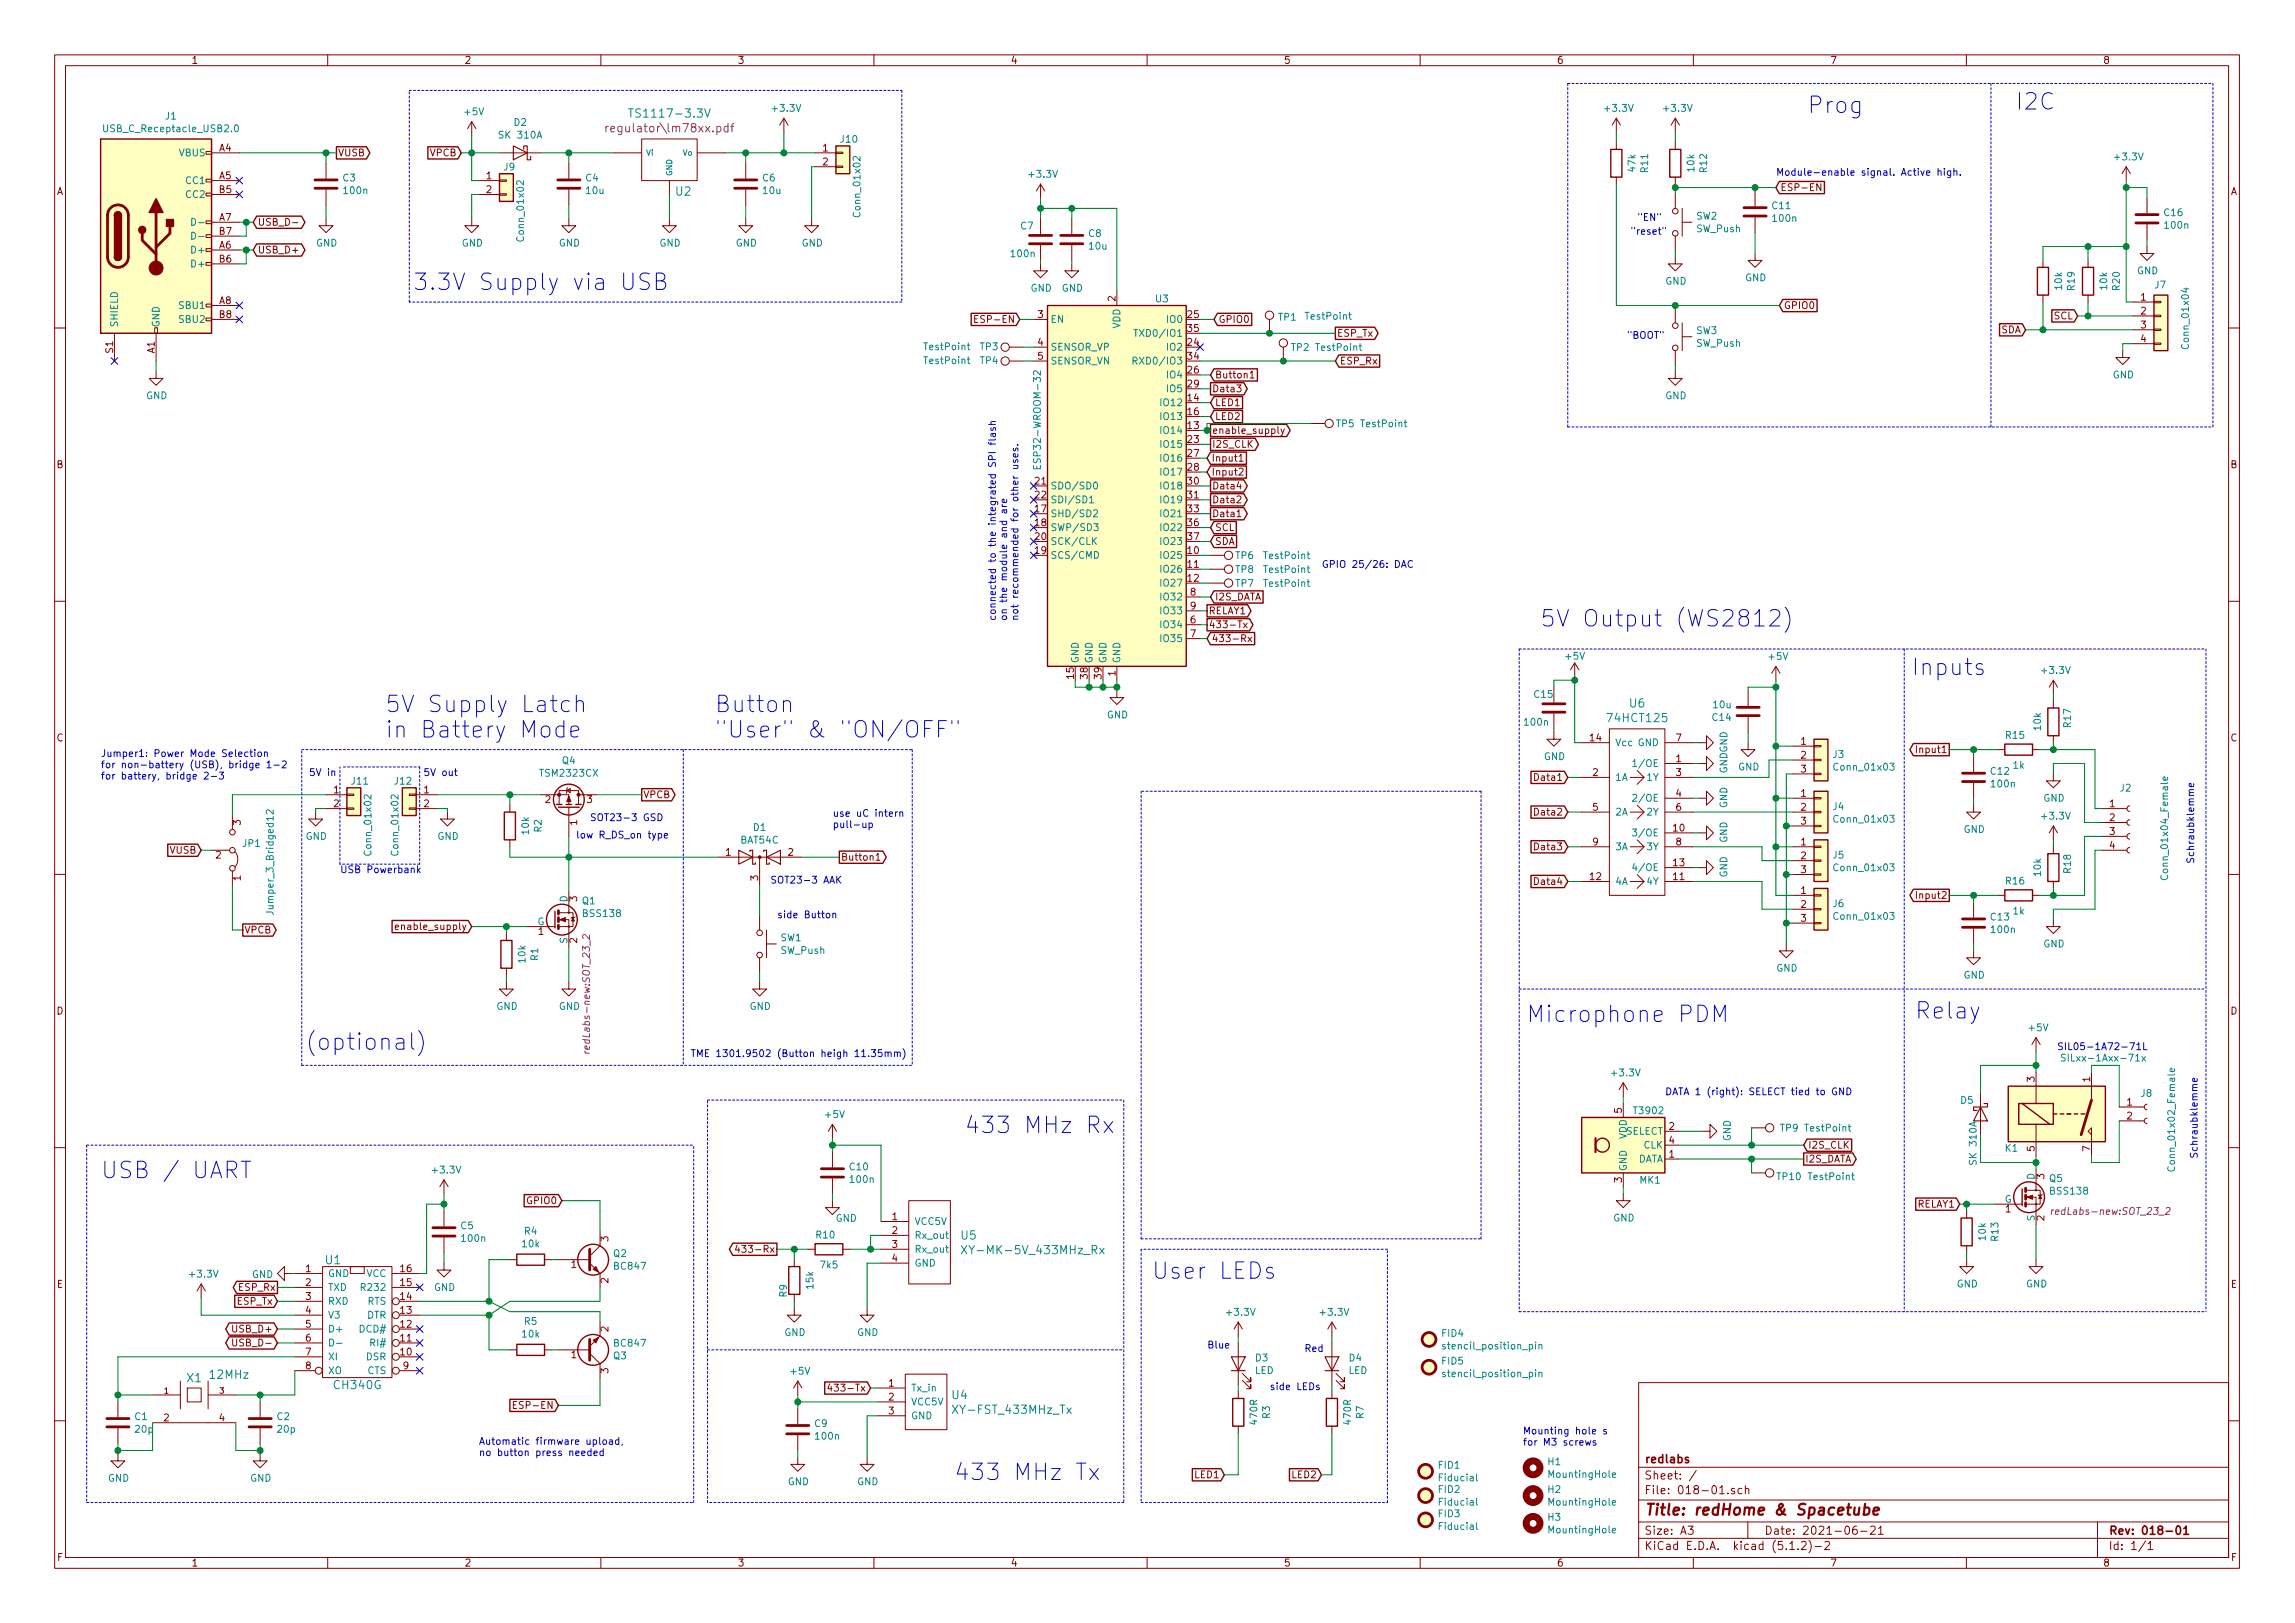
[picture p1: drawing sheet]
<svg xmlns="http://www.w3.org/2000/svg" width="420mm" height="297mm" viewBox="0 0 420 297" stroke-linecap="round" stroke-linejoin="round" font-family="sans-serif">
<defs><g id="words">
<g font-size="4.2" fill="#0000c2">
<text x="330.8" y="20.7">Prog</text>
<text x="368.9" y="20.1">I2C</text>
<text x="75.6" y="53.1">3.3V Supply via USB</text>
<text x="281.9" y="114.7">5V Output (WS2812)</text>
<text x="349.9" y="123.6">Inputs</text>
<text x="70.5" y="130.4">5V Supply Latch</text>
<text x="130.8" y="130.4">Button</text>
<text x="70.5" y="135">in Battery Mode</text>
<text x="130.8" y="135">&quot;User&quot; &amp; &quot;ON/OFF&quot;</text>
<text x="279.4" y="187.1">Microphone PDM</text>
<text x="350.5" y="186.5">Relay</text>
<text x="55.9" y="192.2">(optional)</text>
<text x="176.5" y="207.4">433 MHz Rx</text>
<text x="18.4" y="215.7">USB / UART</text>
<text x="210.8" y="234.1">User LEDs</text>
<text x="174.6" y="270.9">433 MHz Tx</text>
</g>
<text font-size="2.8" fill="#840000" x="301" y="277.3">Title: redHome &amp; Spacetube</text>
<g font-size="2.1" fill="#008484">
<text x="116.3" y="21.5">TS1117-3.3V</text>
<text x="123.7" y="35.8">U2</text>
<text x="298.4" y="129.5">U6</text>
<text x="294.6" y="132.2">74HCT125</text>
<text x="176" y="226.9">U5</text>
<text x="59.6" y="231.4">U1</text>
<text x="177.5" y="229.6">XY-MK-5V_433MHz_Rx</text>
<text x="34.3" y="253">X1</text>
<text x="38.6" y="252.3">12MHz</text>
<text x="61.3" y="254.2">CH340G</text>
<text x="174.3" y="256.1">U4</text>
<text x="175.1" y="258.8">XY-FST_433MHz_Tx</text>
</g>
<text font-size="2.1" fill="#840084" x="112.1" y="24.2">regulator\lm78xx.pdf</text>
<g font-size="2.1" fill="#840000">
<text x="301" y="267.8">redlabs</text>
<text x="301" y="273.5">File: 018-01.sch</text>
<text x="301" y="270.8">Sheet: /</text>
<text x="301" y="280.9">Size: A3</text>
<text x="323" y="280.9">Date: 2021-06-21</text>
<text x="386" y="280.9">Rev: 018-01</text>
<text x="301" y="283.7">KiCad E.D.A. kicad (5.1.2)-2</text>
<text x="386" y="283.7">Id: 1/1</text>
</g>
<g font-size="1.8" fill="#840000">
<text x="35" y="11.7">1</text>
<text x="85" y="11.7">2</text>
<text x="135" y="11.7">3</text>
<text x="185" y="11.7">4</text>
<text x="235" y="11.7">5</text>
<text x="285" y="11.7">6</text>
<text x="335" y="11.7">7</text>
<text x="385" y="11.7">8</text>
<text x="40.2" y="27.7">A4</text>
<text x="61.8" y="28.6">VUSB</text>
<text x="78.8" y="28.6">VPCB</text>
<text x="150.6" y="27.7">1</text>
<text x="10.4" y="35.7">A</text>
<text x="40.2" y="32.8">A5</text>
<text x="40.2" y="35.3">B5</text>
<text x="89.1" y="32.8">1</text>
<text x="89.1" y="35.3">2</text>
<text x="150.6" y="30.3">2</text>
<text x="325.9" y="35">ESP-EN</text>
<text x="408.4" y="35.7">A</text>
<text x="40.2" y="40.4">A7</text>
<text x="47.1" y="41.3">USB_D-</text>
<text x="40.2" y="45.5">A6</text>
<text x="40.2" y="43">B7</text>
<text x="47.1" y="46.4">USB_D+</text>
<text x="40.2" y="48">B6</text>
<text x="40.2" y="55.7">A8</text>
<text x="40.2" y="58.2">B8</text>
<text x="179.3" y="59.1">ESP-EN</text>
<text x="190" y="58.2">3</text>
<text x="204.2" y="55.1" transform="rotate(-90 204.2 55.1)">2</text>
<text x="217.5" y="58.2">25</text>
<text x="223" y="59.1">GPIO0</text>
<text x="326.5" y="56.6">GPIO0</text>
<text x="376" y="58.5">SCL</text>
<text x="391.9" y="55">1</text>
<text x="391.9" y="57.6">2</text>
<text x="20.7" y="64.6" transform="rotate(-90 20.7 64.6)">S1</text>
<text x="28.3" y="64.7" transform="rotate(-90 28.3 64.7)">A1</text>
<text x="190" y="63.3">4</text>
<text x="190" y="65.8">5</text>
<text x="217.5" y="63.3">24</text>
<text x="217.5" y="65.8">34</text>
<text x="217.5" y="60.7">35</text>
<text x="244.7" y="61.6">ESP_Tx</text>
<text x="366.3" y="61">SDA</text>
<text x="391.9" y="60.1">3</text>
<text x="391.9" y="62.6">4</text>
<text x="217.5" y="68.4">26</text>
<text x="217.5" y="70.9">29</text>
<text x="221.9" y="71.8">Data3</text>
<text x="222.4" y="69.3">Button1</text>
<text x="245.3" y="66.7">ESP_Rx</text>
<text x="217.5" y="73.4">14</text>
<text x="217.5" y="76">16</text>
<text x="222.4" y="76.9">LED2</text>
<text x="222.4" y="74.3">LED1</text>
<text x="217.5" y="78.5">13</text>
<text x="217.5" y="81.1">23</text>
<text x="217.5" y="83.6">27</text>
<text x="221.9" y="82">I2S_CLK</text>
<text x="221.9" y="79.4">enable_supply</text>
<text x="10.4" y="85.7">B</text>
<text x="189.5" y="88.7">21</text>
<text x="217.5" y="86.1">28</text>
<text x="217.5" y="88.7">30</text>
<text x="221.8" y="84.5">Input1</text>
<text x="221.8" y="87">Input2</text>
<text x="221.9" y="89.6">Data4</text>
<text x="408.4" y="85.7">B</text>
<text x="189.5" y="93.8">17</text>
<text x="189.5" y="91.2">22</text>
<text x="217.5" y="91.2">31</text>
<text x="217.5" y="93.8">33</text>
<text x="221.9" y="94.7">Data1</text>
<text x="221.9" y="92.1">Data2</text>
<text x="189.5" y="96.3">18</text>
<text x="189.5" y="101.4">19</text>
<text x="189.5" y="98.8">20</text>
<text x="217.5" y="101.4">10</text>
<text x="217.5" y="96.3">36</text>
<text x="217.5" y="98.8">37</text>
<text x="222.4" y="97.2">SCL</text>
<text x="222.4" y="99.7">SDA</text>
<text x="217.5" y="103.9">11</text>
<text x="217.5" y="106.5">12</text>
<text x="218" y="109">8</text>
<text x="218" y="111.5">9</text>
<text x="221.2" y="112.4">RELAY1</text>
<text x="222.4" y="109.9">I2S_DATA</text>
<text x="218" y="114.1">6</text>
<text x="218" y="116.6">7</text>
<text x="221.2" y="115">433-Tx</text>
<text x="221.8" y="117.5">433-Rx</text>
<text x="196.6" y="124.2" transform="rotate(-90 196.6 124.2)">15</text>
<text x="199.1" y="124.2" transform="rotate(-90 199.1 124.2)">38</text>
<text x="201.7" y="124.2" transform="rotate(-90 201.7 124.2)">39</text>
<text x="204.2" y="123.7" transform="rotate(-90 204.2 123.7)">1</text>
<text x="10.4" y="135.7">C</text>
<text x="291.1" y="135.7">14</text>
<text x="306.9" y="135.7">7</text>
<text x="329.7" y="136.3">1</text>
<text x="351.3" y="137.8">Input1</text>
<text x="408.4" y="135.7">C</text>
<text x="281.4" y="142.9">Data1</text>
<text x="291.6" y="142">2</text>
<text x="306.9" y="139.5">1</text>
<text x="306.9" y="142">3</text>
<text x="329.7" y="138.8">2</text>
<text x="329.7" y="141.4">3</text>
<text x="61.1" y="145.2">1</text>
<text x="61.1" y="147.7">2</text>
<text x="77.6" y="145.2">1</text>
<text x="77.6" y="147.7">2</text>
<text x="99.8" y="147">2</text>
<text x="107.5" y="147">3</text>
<text x="117.7" y="146.1">VPCB</text>
<text x="281.4" y="149.3">Data2</text>
<text x="291.6" y="148.4">5</text>
<text x="306.9" y="145.8">4</text>
<text x="306.9" y="148.4">6</text>
<text x="329.7" y="145.8">1</text>
<text x="329.7" y="148.4">2</text>
<text x="386.2" y="147.7">1</text>
<text x="44.1" y="151" transform="rotate(-90 44.1 151)">3</text>
<text x="105.7" y="151" transform="rotate(-90 105.7 151)">1</text>
<text x="281.4" y="155.6">Data3</text>
<text x="291.6" y="154.7">9</text>
<text x="306.4" y="152.2">10</text>
<text x="306.9" y="154.7">8</text>
<text x="329.7" y="150.9">3</text>
<text x="329.7" y="154.7">1</text>
<text x="386.2" y="150.3">2</text>
<text x="386.2" y="152.8">3</text>
<text x="386.2" y="155.4">4</text>
<text x="31.1" y="156.2">VUSB</text>
<text x="39.5" y="157.1">2</text>
<text x="44.1" y="161.2" transform="rotate(-90 44.1 161.2)">1</text>
<text x="132.9" y="156.6">1</text>
<text x="138.8" y="161.2" transform="rotate(-90 138.8 161.2)">3</text>
<text x="144.3" y="156.6">2</text>
<text x="153.9" y="157.5">Button1</text>
<text x="281.4" y="162">Data4</text>
<text x="291.1" y="161.1">12</text>
<text x="306.4" y="161.1">11</text>
<text x="306.4" y="158.5">13</text>
<text x="329.7" y="157.3">2</text>
<text x="329.7" y="159.8">3</text>
<text x="105.7" y="165" transform="rotate(-90 105.7 165)">3</text>
<text x="329.7" y="163.6">1</text>
<text x="329.7" y="166.2">2</text>
<text x="351.3" y="164.5">Input2</text>
<text x="44.7" y="170.9">VPCB</text>
<text x="73.3" y="170.2">enable_supply</text>
<text x="98.6" y="171.1">1</text>
<text x="105.7" y="172.6" transform="rotate(-90 105.7 172.6)">2</text>
<text x="329.7" y="168.7">3</text>
<text x="10.4" y="185.7">D</text>
<text x="408.4" y="185.7">D</text>
<text x="296.9" y="203.7" transform="rotate(-90 296.9 203.7)">5</text>
<text x="372.5" y="198" transform="rotate(-90 372.5 198)">3</text>
<text x="382.7" y="198" transform="rotate(-90 382.7 198)">1</text>
<text x="389.4" y="202.3">1</text>
<text x="305.6" y="206.8">2</text>
<text x="305.6" y="209.3">4</text>
<text x="389.4" y="204.9">2</text>
<text x="305.6" y="211.9">1</text>
<text x="330.5" y="212.8">I2S_DATA</text>
<text x="331" y="210.2">I2S_CLK</text>
<text x="372.5" y="210.7" transform="rotate(-90 372.5 210.7)">5</text>
<text x="374.3" y="215.8" transform="rotate(-90 374.3 215.8)">3</text>
<text x="382.7" y="210.7" transform="rotate(-90 382.7 210.7)">7</text>
<text x="96.7" y="220.4">GPIO0</text>
<text x="296.9" y="216.4" transform="rotate(-90 296.9 216.4)">3</text>
<text x="351" y="221">RELAY1</text>
<text x="367.2" y="221.9">1</text>
<text x="111.4" y="227.2" transform="rotate(-90 111.4 227.2)">3</text>
<text x="163.3" y="223.3">1</text>
<text x="163.3" y="225.8">2</text>
<text x="374.3" y="223.4" transform="rotate(-90 374.3 223.4)">2</text>
<text x="56" y="232.8">1</text>
<text x="73.4" y="232.8">16</text>
<text x="104.6" y="232.1">1</text>
<text x="136.2" y="229.3">433-Rx</text>
<text x="163.3" y="228.4">3</text>
<text x="163.3" y="230.9">4</text>
<text x="10.4" y="235.7">E</text>
<text x="43.4" y="238.8">ESP_Tx</text>
<text x="43.8" y="236.3">ESP_Rx</text>
<text x="56" y="235.4">2</text>
<text x="56" y="237.9">3</text>
<text x="73.4" y="237.9">14</text>
<text x="73.4" y="235.4">15</text>
<text x="111.4" y="234.8" transform="rotate(-90 111.4 234.8)">2</text>
<text x="408.4" y="235.7">E</text>
<text x="43" y="243.9">USB_D+</text>
<text x="56" y="240.4">4</text>
<text x="56" y="243">5</text>
<text x="56" y="245.5">6</text>
<text x="73.4" y="245.5">11</text>
<text x="73.4" y="243">12</text>
<text x="73.4" y="240.4">13</text>
<text x="111.4" y="243.7" transform="rotate(-90 111.4 243.7)">2</text>
<text x="43.4" y="246.4">USB_D-</text>
<text x="56" y="248.1">7</text>
<text x="56" y="250.6">8</text>
<text x="73.4" y="248.1">10</text>
<text x="73.8" y="250.6">9</text>
<text x="104.6" y="248.6">1</text>
<text x="111.4" y="251.3" transform="rotate(-90 111.4 251.3)">3</text>
<text x="94.9" y="257.8">ESP-EN</text>
<text x="153" y="254.7">433-Tx</text>
<text x="162.7" y="253.8">1</text>
<text x="162.7" y="256.3">2</text>
<text x="30" y="260.1">2</text>
<text x="40.2" y="260.1">4</text>
<text x="162.7" y="258.9">3</text>
<text x="218.8" y="270.5">LED1</text>
<text x="236.6" y="270.5">LED2</text>
<text x="10.5" y="285.7">F</text>
<text x="35" y="286.7">1</text>
<text x="85" y="286.7">2</text>
<text x="135" y="286.7">3</text>
<text x="185" y="286.7">4</text>
<text x="235" y="286.7">5</text>
<text x="285" y="286.7">6</text>
<text x="335" y="286.7">7</text>
<text x="385" y="286.7">8</text>
<text x="408.5" y="285.7">F</text>
</g>
<g font-size="1.8" fill="#008484">
<text x="30.3" y="21.9">J1</text>
<text x="85.1" y="21.1">+5V</text>
<text x="94.1" y="23">D2</text>
<text x="141.6" y="20.5">+3.3V</text>
<text x="294" y="20.5">+3.3V</text>
<text x="304.7" y="20.5">+3.3V</text>
<text x="19.6" y="24.2">USB_C_Receptacle_USB2.0</text>
<text x="32.8" y="28.6">VBUS</text>
<text x="91.6" y="25.4">SK 310A</text>
<text x="153.9" y="26.1">J10</text>
<text x="387.3" y="29.3">+3.3V</text>
<text x="34.2" y="33.7">CC1</text>
<text x="62.8" y="33.2">C3</text>
<text x="63.1" y="35.5">100n</text>
<text x="92.3" y="31.2">J9</text>
<text x="107.3" y="33.2">C4</text>
<text x="107.4" y="35.5">10u</text>
<text x="139.6" y="33.2">C6</text>
<text x="139.8" y="35.5">10u</text>
<text x="188.5" y="32.5">+3.3V</text>
<text x="299.4" y="31.4" transform="rotate(-90 299.4 31.4)">47k</text>
<text x="301.7" y="31.5" transform="rotate(-90 301.7 31.5)">R11</text>
<text x="310.2" y="31.4" transform="rotate(-90 310.2 31.4)">10k</text>
<text x="312.5" y="31.5" transform="rotate(-90 312.5 31.5)">R12</text>
<text x="34.2" y="36.2">CC2</text>
<text x="157.5" y="39.4" transform="rotate(-90 157.5 39.4)">Conn_01x02</text>
<text x="186.9" y="42">C7</text>
<text x="310.6" y="40.2">SW2</text>
<text x="324.5" y="38.3">C11</text>
<text x="324.7" y="40.6">100n</text>
<text x="396.3" y="39.6">C16</text>
<text x="396.4" y="41.9">100n</text>
<text x="35.4" y="46.4">D+</text>
<text x="57.9" y="45.1">GND</text>
<text x="84.5" y="45.1">GND</text>
<text x="95.9" y="43.8" transform="rotate(-90 95.9 43.8)">Conn_01x02</text>
<text x="102.3" y="45.1">GND</text>
<text x="120.7" y="45.1">GND</text>
<text x="134.7" y="45.1">GND</text>
<text x="146.8" y="45.1">GND</text>
<text x="185.2" y="47.1">100n</text>
<text x="199.3" y="43.4">C8</text>
<text x="199.5" y="45.7">10u</text>
<text x="310.6" y="42.5">SW_Push</text>
<text x="35.4" y="48.9">D+</text>
<text x="188.7" y="53.4">GND</text>
<text x="194.4" y="53.4">GND</text>
<text x="304.9" y="52.1">GND</text>
<text x="319.5" y="51.5">GND</text>
<text x="377.5" y="52.9" transform="rotate(-90 377.5 52.9)">10k</text>
<text x="379.8" y="53.1" transform="rotate(-90 379.8 53.1)">R19</text>
<text x="385.8" y="52.9" transform="rotate(-90 385.8 52.9)">10k</text>
<text x="388.1" y="53.1" transform="rotate(-90 388.1 53.1)">R20</text>
<text x="391.2" y="50.2">GND</text>
<text x="394.5" y="52.8">J7</text>
<text x="21.6" y="60" transform="rotate(-90 21.6 60)">SHIELD</text>
<text x="29.2" y="60" transform="rotate(-90 29.2 60)">GND</text>
<text x="33" y="56.6">SBU1</text>
<text x="33" y="59.1">SBU2</text>
<text x="192.3" y="59.1">EN</text>
<text x="211.6" y="55.3">U3</text>
<text x="213.8" y="59.1">IO0</text>
<text x="234.1" y="58.7">TP1</text>
<text x="239.2" y="58.5">TestPoint</text>
<text x="169.3" y="64.1">TestPoint</text>
<text x="179.5" y="64.1">TP3</text>
<text x="192.3" y="64.2">SENSOR_VP</text>
<text x="205.1" y="60.2" transform="rotate(-90 205.1 60.2)">VDD</text>
<text x="208.8" y="61.6">TXD0/IO1</text>
<text x="213.8" y="64.2">IO2</text>
<text x="236.4" y="64.2">TP2</text>
<text x="241.1" y="64.2">TestPoint</text>
<text x="310.6" y="61.1">SW3</text>
<text x="310.6" y="63.5">SW_Push</text>
<text x="400.7" y="63.5" transform="rotate(-90 400.7 63.5)">Conn_01x04</text>
<text x="169.3" y="66.6">TestPoint</text>
<text x="179.5" y="66.6">TP4</text>
<text x="192.3" y="66.7">SENSOR_VN</text>
<text x="208.6" y="66.7">RXD0/IO3</text>
<text x="213.8" y="69.3">IO4</text>
<text x="213.8" y="71.8">IO5</text>
<text x="386.8" y="69.3">GND</text>
<text x="26.7" y="73.1">GND</text>
<text x="212.8" y="74.3">IO12</text>
<text x="212.8" y="76.9">IO13</text>
<text x="304.9" y="73.1">GND</text>
<text x="212.8" y="79.4">IO14</text>
<text x="212.8" y="82">IO15</text>
<text x="244.7" y="78.2">TP5</text>
<text x="249.3" y="78.2">TestPoint</text>
<text x="190.6" y="84.8" transform="rotate(-90 190.6 84.8)">ESP32-WROOM-32</text>
<text x="192.3" y="89.6">SDO/SD0</text>
<text x="212.8" y="84.5">IO16</text>
<text x="212.8" y="87">IO17</text>
<text x="212.8" y="89.6">IO18</text>
<text x="192.3" y="94.7">SHD/SD2</text>
<text x="192.3" y="92.1">SDI/SD1</text>
<text x="212.8" y="92.1">IO19</text>
<text x="212.8" y="94.7">IO21</text>
<text x="192.3" y="97.2">SWP/SD3</text>
<text x="192.3" y="99.7">SCK/CLK</text>
<text x="212.8" y="97.2">IO22</text>
<text x="212.8" y="99.7">IO23</text>
<text x="192.3" y="102.3">SCS/CMD</text>
<text x="212.8" y="102.3">IO25</text>
<text x="212.8" y="104.8">IO26</text>
<text x="212.8" y="107.4">IO27</text>
<text x="226.2" y="104.9">TP8</text>
<text x="226.2" y="107.4">TP7</text>
<text x="226.2" y="102.3">TP6</text>
<text x="231.5" y="104.9">TestPoint</text>
<text x="231.5" y="107.4">TestPoint</text>
<text x="231.5" y="102.3">TestPoint</text>
<text x="212.8" y="109.9">IO32</text>
<text x="212.8" y="112.4">IO33</text>
<text x="212.8" y="115">IO34</text>
<text x="212.8" y="117.5">IO35</text>
<text x="197.5" y="121.4" transform="rotate(-90 197.5 121.4)">GND</text>
<text x="200" y="121.4" transform="rotate(-90 200 121.4)">GND</text>
<text x="202.6" y="121.4" transform="rotate(-90 202.6 121.4)">GND</text>
<text x="205.1" y="121.4" transform="rotate(-90 205.1 121.4)">GND</text>
<text x="286.7" y="120.7">+5V</text>
<text x="323.9" y="120.8">+5V</text>
<text x="374" y="123.3">+3.3V</text>
<text x="202.6" y="131.5">GND</text>
<text x="280.9" y="127.7">C15</text>
<text x="313.6" y="131.9">C14</text>
<text x="313.7" y="129.6">10u</text>
<text x="279.2" y="132.8">100n</text>
<text x="295.7" y="136.6">Vcc</text>
<text x="299.8" y="136.6">GND</text>
<text x="367.3" y="135.2">R15</text>
<text x="373.7" y="133.6" transform="rotate(-90 373.7 133.6)">10k</text>
<text x="379.1" y="133.1" transform="rotate(-90 379.1 133.1)">R17</text>
<text x="64.4" y="143.6">J11</text>
<text x="72.3" y="143.6">J12</text>
<text x="99.1" y="142.1">TSM2323CX</text>
<text x="103" y="139.8">Q4</text>
<text x="282.7" y="139.1">GND</text>
<text x="295.7" y="142.9">1A</text>
<text x="299.7" y="140.4">1/OE</text>
<text x="301.6" y="142.9">1Y</text>
<text x="316.2" y="141.6" transform="rotate(-90 316.2 141.6)">GNDGND</text>
<text x="318.2" y="141">GND</text>
<text x="335.6" y="138.7">J3</text>
<text x="336" y="141">Conn_01x03</text>
<text x="364.5" y="141.8">C12</text>
<text x="368.6" y="140.7">1k</text>
<text x="295.7" y="149.3">2A</text>
<text x="299.7" y="146.7">2/OE</text>
<text x="301.6" y="149.3">2Y</text>
<text x="316.2" y="147.9" transform="rotate(-90 316.2 147.9)">GND</text>
<text x="335.6" y="148.2">J4</text>
<text x="364.7" y="144.1">100n</text>
<text x="374" y="150">+3.3V</text>
<text x="374.1" y="146.7">GND</text>
<text x="388.2" y="144.9">J2</text>
<text x="44.5" y="155">JP1</text>
<text x="56" y="153.7">GND</text>
<text x="80.1" y="153.7">GND</text>
<text x="96.9" y="152.6" transform="rotate(-90 96.9 152.6)">10k</text>
<text x="99.2" y="152.3" transform="rotate(-90 99.2 152.3)">R2</text>
<text x="135.6" y="154.4">BAT54C</text>
<text x="137.9" y="152.1">D1</text>
<text x="295.7" y="155.6">3A</text>
<text x="299.7" y="153.1">3/OE</text>
<text x="301.6" y="155.6">3Y</text>
<text x="316.2" y="154.3" transform="rotate(-90 316.2 154.3)">GND</text>
<text x="336" y="150.6">Conn_01x03</text>
<text x="359.5" y="152.4">GND</text>
<text x="68" y="156.2" transform="rotate(-90 68 156.2)">Conn_01x02</text>
<text x="72.9" y="156.2" transform="rotate(-90 72.9 156.2)">Conn_01x02</text>
<text x="295.7" y="162">4A</text>
<text x="299.7" y="159.4">4/OE</text>
<text x="301.6" y="162">4Y</text>
<text x="316.2" y="160.6" transform="rotate(-90 316.2 160.6)">GND</text>
<text x="335.6" y="157.1">J5</text>
<text x="336" y="159.4">Conn_01x03</text>
<text x="367.3" y="161.9">R16</text>
<text x="373.7" y="160.3" transform="rotate(-90 373.7 160.3)">10k</text>
<text x="379.1" y="159.8" transform="rotate(-90 379.1 159.8)">R18</text>
<text x="396.9" y="160.3" transform="rotate(-90 396.9 160.3)">Conn_01x04_Female</text>
<text x="50.1" y="166.8" transform="rotate(-90 50.1 166.8)">Jumper_3_Bridged12</text>
<text x="103.9" y="165.1" transform="rotate(-90 103.9 165.1)">D</text>
<text x="106.6" y="165.5">Q1</text>
<text x="106.9" y="167.8">BSS138</text>
<text x="335.6" y="166">J6</text>
<text x="368.6" y="167.4">1k</text>
<text x="98.4" y="169.3">G</text>
<text x="103.9" y="172.7" transform="rotate(-90 103.9 172.7)">S</text>
<text x="142.9" y="172.3">SW1</text>
<text x="336" y="168.3">Conn_01x03</text>
<text x="364.5" y="168.5">C13</text>
<text x="364.7" y="170.8">100n</text>
<text x="374.1" y="173.4">GND</text>
<text x="96.2" y="176.1" transform="rotate(-90 96.2 176.1)">10k</text>
<text x="98.5" y="175.8" transform="rotate(-90 98.5 175.8)">R1</text>
<text x="143" y="174.6">SW_Push</text>
<text x="325.2" y="177.8">GND</text>
<text x="359.5" y="179.1">GND</text>
<text x="90.9" y="184.8">GND</text>
<text x="102.3" y="184.8">GND</text>
<text x="137.2" y="184.8">GND</text>
<text x="371.5" y="188.7">+5V</text>
<text x="295.2" y="197">+3.3V</text>
<text x="378.5" y="194.3">SILxx-1Axx-71x</text>
<text x="299.3" y="203.9">T3902</text>
<text x="359" y="202">D5</text>
<text x="392" y="200.7">J8</text>
<text x="151.2" y="204.6">+5V</text>
<text x="297.6" y="207.7">SELECT</text>
<text x="297.8" y="208.5" transform="rotate(-90 297.8 208.5)">VDD</text>
<text x="316.9" y="208.9" transform="rotate(-90 316.9 208.9)">GND</text>
<text x="325.9" y="207.1">TP9</text>
<text x="330.6" y="207.1">TestPoint</text>
<text x="79.3" y="214.8">+3.3V</text>
<text x="155.6" y="214.2">C10</text>
<text x="297.8" y="214.4" transform="rotate(-90 297.8 214.4)">GND</text>
<text x="299.6" y="212.8">DATA</text>
<text x="300.9" y="210.2">CLK</text>
<text x="325.4" y="216">TP10</text>
<text x="331.2" y="216">TestPoint</text>
<text x="361.9" y="212.9" transform="rotate(-90 361.9 212.9)">SK 310A</text>
<text x="367.1" y="210.8">K1</text>
<text x="372.5" y="215.9" transform="rotate(-90 372.5 215.9)">D</text>
<text x="398.2" y="213.7" transform="rotate(-90 398.2 213.7)">Conn_01x02_Female</text>
<text x="155.8" y="216.5">100n</text>
<text x="300.3" y="216.6">MK1</text>
<text x="367" y="220.1">G</text>
<text x="375.2" y="216.3">Q5</text>
<text x="375.5" y="218.6">BSS138</text>
<text x="84.4" y="225">C5</text>
<text x="84.7" y="227.3">100n</text>
<text x="96" y="226">R4</text>
<text x="149.5" y="226.7">R10</text>
<text x="153" y="223.6">GND</text>
<text x="167.4" y="224.2">VCC5V</text>
<text x="167.4" y="226.7">Rx_out</text>
<text x="295.4" y="223.6">GND</text>
<text x="363.6" y="226.9" transform="rotate(-90 363.6 226.9)">10k</text>
<text x="365.9" y="227.1" transform="rotate(-90 365.9 227.1)">R13</text>
<text x="372.5" y="223.5" transform="rotate(-90 372.5 223.5)">S</text>
<text x="34.9" y="233.8">+3.3V</text>
<text x="46.1" y="233.9">GND</text>
<text x="60" y="233.7">GND</text>
<text x="67.1" y="233.7">VCC</text>
<text x="95.7" y="228.3">10k</text>
<text x="112.3" y="230.1">Q2</text>
<text x="112.6" y="232.4">BC847</text>
<text x="150.3" y="232.1">7k5</text>
<text x="167.4" y="229.3">Rx_out</text>
<text x="167.4" y="231.8">GND</text>
<text x="60" y="236.3">TXD</text>
<text x="60" y="238.8">RXD</text>
<text x="66.6" y="236.3">R232</text>
<text x="67.3" y="238.8">RTS</text>
<text x="79.5" y="236.3">GND</text>
<text x="144.1" y="237.4" transform="rotate(-90 144.1 237.4)">R9</text>
<text x="148.9" y="235.8" transform="rotate(-90 148.9 235.8)">15k</text>
<text x="358.2" y="235.6">GND</text>
<text x="370.9" y="235.6">GND</text>
<text x="60" y="241.3">V3</text>
<text x="60" y="243.9">D+</text>
<text x="66" y="243.9">DCD#</text>
<text x="67.2" y="241.3">DTR</text>
<text x="95.7" y="244.8">10k</text>
<text x="96" y="242.5">R5</text>
<text x="143.6" y="244.5">GND</text>
<text x="156.9" y="244.5">GND</text>
<text x="224.7" y="240.8">+3.3V</text>
<text x="241.9" y="240.8">+3.3V</text>
<text x="264" y="244.7">FID4</text>
<text x="60" y="249">XI</text>
<text x="60" y="251.5">XO</text>
<text x="67.1" y="249">DSR</text>
<text x="67.3" y="251.5">CTS</text>
<text x="68.1" y="246.4">RI#</text>
<text x="112.3" y="248.8">Q3</text>
<text x="112.6" y="246.5">BC847</text>
<text x="144.8" y="251.6">+5V</text>
<text x="229.7" y="251.5">LED</text>
<text x="229.9" y="249.2">D3</text>
<text x="246.9" y="251.5">LED</text>
<text x="247" y="249.2">D4</text>
<text x="264" y="249.7">FID5</text>
<text x="264.7" y="247">stencil_position_pin</text>
<text x="166.8" y="254.7">Tx_in</text>
<text x="166.8" y="257.2">VCC5V</text>
<text x="264.7" y="252.1">stencil_position_pin</text>
<text x="24.7" y="259.9">C1</text>
<text x="24.8" y="262.2">20p</text>
<text x="50.7" y="259.9">C2</text>
<text x="50.9" y="262.2">20p</text>
<text x="149.2" y="261.2">C9</text>
<text x="149.4" y="263.5">100n</text>
<text x="166.8" y="259.8">GND</text>
<text x="230.2" y="260.6" transform="rotate(-90 230.2 260.6)">470R</text>
<text x="232.5" y="259.6" transform="rotate(-90 232.5 259.6)">R3</text>
<text x="247.3" y="260.6" transform="rotate(-90 247.3 260.6)">470R</text>
<text x="249.7" y="259.6" transform="rotate(-90 249.7 259.6)">R7</text>
<text x="263.4" y="268.8">FID1</text>
<text x="283.4" y="268.2">H1</text>
<text x="19.8" y="271.2">GND</text>
<text x="45.8" y="271.2">GND</text>
<text x="144.2" y="271.8">GND</text>
<text x="156.9" y="271.8">GND</text>
<text x="263.4" y="273.2">FID2</text>
<text x="263.6" y="271.1">Fiducial</text>
<text x="263.6" y="275.6">Fiducial</text>
<text x="283.4" y="273.2">H2</text>
<text x="283.8" y="270.5">MountingHole</text>
<text x="283.8" y="275.6">MountingHole</text>
<text x="263.4" y="277.7">FID3</text>
<text x="263.6" y="280">Fiducial</text>
<text x="283.4" y="278.3">H3</text>
<text x="283.8" y="280.6">MountingHole</text>
</g>
<g font-size="1.8" fill="#0000c2">
<text x="325.1" y="32.2">Module-enable signal. Active high.</text>
<text x="299.7" y="40.4">&quot;EN&quot;</text>
<text x="298.4" y="43">&quot;reset&quot;</text>
<text x="297.8" y="62">&quot;BOOT&quot;</text>
<text x="241.9" y="103.9">GPIO 25/26: DAC</text>
<text x="182.3" y="113.7" transform="rotate(-90 182.3 113.7)">connected to the integrated SPI flash</text>
<text x="184.4" y="113.7" transform="rotate(-90 184.4 113.7)">on the module and are</text>
<text x="186.4" y="113.7" transform="rotate(-90 186.4 113.7)">not recommended for other uses.</text>
<text x="18.4" y="138.5">Jumper1: Power Mode Selection</text>
<text x="18.4" y="140.6">for non-battery (USB), bridge 1-2</text>
<text x="18.4" y="142.7">for battery, bridge 2-3</text>
<text x="56.5" y="142">5V in</text>
<text x="77.5" y="142">5V out</text>
<text x="152.4" y="149.5">use uC intern</text>
<text x="105.4" y="153.5">low R_DS_on type</text>
<text x="107.9" y="150.3">SOT23-3 GSD</text>
<text x="152.4" y="151.5">pull-up</text>
<text x="62.2" y="159.8">USB Powerbank</text>
<text x="141" y="161.7">SOT23-3 AAK</text>
<text x="401.7" y="158.2" transform="rotate(-90 401.7 158.2)">Schraubklemme</text>
<text x="142.2" y="168.1">side Button</text>
<text x="126.4" y="193.5">TME 1301.9502 (Button heigh 11.35mm)</text>
<text x="376.6" y="192.2">SIL05-1A72-71L</text>
<text x="304.8" y="200.4">DATA 1 (right): SELECT tied to GND</text>
<text x="402.3" y="212.1" transform="rotate(-90 402.3 212.1)">Schraubklemme</text>
<text x="221" y="246.8">Blue</text>
<text x="238.8" y="247.4">Red</text>
<text x="232.4" y="254.4">side LEDs</text>
<text x="278.8" y="262.5">Mounting hole s</text>
<text x="87.6" y="264.4">Automatic firmware upload,</text>
<text x="87.6" y="266.5">no button press needed</text>
<text x="278.8" y="264.6">for M3 screws</text>
</g>
<g font-size="1.8" fill="#840084">
<text x="108" y="191.9" transform="rotate(-90 108 191.9)">redLabs-new:SOT_23_2</text>
<text x="376.5" y="222.3">redLabs-new:SOT_23_2</text>
</g>
<g font-size="1.4" fill="#008484">
<text x="118.2" y="28.5">Vi</text>
<text x="125.1" y="28.5">Vo</text>
<text x="123.1" y="32.3" transform="rotate(-90 123.1 32.3)">GND</text>
</g>
<g font-size="1.4" fill="#840000">
<text x="30.1" y="255.1">1</text>
<text x="40.3" y="255.1">3</text>
</g>
</g></defs>
<g fill="none" stroke="#840000" stroke-width=".18">
<path d="M10 10h400v277h-400zM12 12h396v273.1h-396zM60 10v2M110 10v2M160 10v2M210 10v2M260 10v2M310 10v2M360 10v2M37.7 35.3h1v.6h-1zM37.7 32.8h1v.5h-1zM37.7 27.7h1v.5h-1z"/>
<path d="M38.7 28h5.1M38.7 33.1h5.1M38.7 35.6h5.1M59.7 29.9v2.8M59.7 34.7v2.8M86.4 22.3l-.8 1.2M86.4 22.3v2.5M86.4 22.3l.7 1.2M87.6 33.1h3.8M87.6 35.6h3.8M91.4 35.5h1.3v.2h-1.3zM91.4 32.9h1.3v.3h-1.3z"/>
<path d="M91.4 28h7.7M104.1 29.9v2.8M104.1 34.7v2.8M112.4 28h5.1M117.5 25.4h10.1v7.7h-10.1zM122.6 33.1v2.5M127.6 28h5.1M136.5 29.9v2.8M136.5 34.7v2.8M143.5 21.6l-.8 1.3M143.5 21.6v2.6M143.5 21.6l.8 1.3"/>
<path d="M149.2 28h3.8M149.2 30.5h3.8M153 30.4h1.3v.2h-1.3zM153 27.8h1.3v.3h-1.3zM190.5 33.7l-.8 1.3M190.5 33.7v2.5M190.5 33.7l.8 1.3M295.9 21.6l-.8 1.3M295.9 21.6v2.6M295.9 26.1v1.2M295.9 32.4v1.3M295.9 21.6l.8 1.3"/>
<path d="M306.7 21.6v2.6M306.7 26.1v1.2M306.7 32.4v1.3M306.7 35.6v2.5M306.7 21.6l-.8 1.3M306.7 21.6l.8 1.3M308 38.1v5.1M321.3 35v2.8M321.3 39.8v2.8M333.3 33.6v1.3l-.7-1.3v1.3M389.3 30.5l-.8 1.3M389.3 30.5v2.6"/>
<path d="M389.3 30.5l.7 1.3M393.1 36.2v2.8M28.3 60h.5v1h-.5zM37.7 58.2h1v.5h-1zM37.7 55.7h1v.5h-1zM37.7 48h1v.6h-1zM37.7 45.5h1v.5h-1zM37.7 43h1v.5h-1zM37.7 40.4h1v.5h-1zM38.7 58.5h5.1M38.7 40.7h5.1M38.7 45.8h5.1"/>
<path d="M38.7 55.9h5.1M38.7 48.3h5.1M38.7 43.2h5.1M53.6 40.8h.9M59.7 40v1.3h1.3l-1.3 1.3-1.3-1.3h1.3M86.4 40v1.3h1.2l-1.2 1.3-1.3-1.3h1.3M104.1 40v1.3h1.3l-1.3 1.3-1.2-1.3h1.2M122.6 40v1.3h1.2l-1.2 1.3-1.3-1.3h1.3M136.5 40v1.3h1.3l-1.3 1.3-1.2-1.3h1.2M148.6 40v1.3h1.3l-1.3 1.3-1.3-1.3h1.3M178.4 58.4h.5M179 57.7h-.6v1.3h.6"/>
<path d="M189.2 58.5h2.6M190.5 48.3v1.3h1.3l-1.3 1.2-1.3-1.2h1.3M190.5 40v2.8M190.5 44.9v2.8M196.2 48.3v1.3h1.3l-1.3 1.2-1.3-1.2h1.3M196.2 40v2.8M196.2 44.9v2.8M204.5 53.4v2.5M232.4 58.5v2.5M306.7 47v1.3h1.3l-1.3 1.3-1.3-1.3h1.3M306.7 43.2v2.6M306.7 56.6v2.5"/>
<path d="M308 40.7h1.8M308 59.1v5.1M321.3 46.4v1.3h1.3l-1.3 1.2-1.3-1.2h1.3M374 47.7v1.2M374 54v1.3M382.3 47.7v1.2M382.3 54v1.3M390.5 55.3h3.8M390.5 57.8h3.8M393.1 45.1v1.3h1.2l-1.2 1.3-1.3-1.3h1.3M393.1 41.1v2.8M394.3 57.7h1.3v.2h-1.3z"/>
<path d="M394.3 55.2h1.3v.2h-1.3zM10 60h2M21 61v5.1M28.6 68v1.3h1.2l-1.2 1.2-1.3-1.2h1.3M28.6 61v5.1M184.8 63.5h2.5M184.8 66.1h2.5M189.2 63.5h2.6M189.2 66.1h2.6M226.4 70.4h.8l-.4 .5 .3 .2 .1 .4-.3 .2-.5-.1M228.9 68.3l.3-.4v1.3M228.9 69.2h.7"/>
<path d="M234 78.1v1.1l.1 .1M234.5 78.5l.3 .8M234.9 63.5v2.6M235.1 78.5l-.4 1.1-.2 .2M240 77.5h2.6M306.7 68v1.3h1.3l-1.3 1.2-1.3-1.2h1.3M306.7 64.2v2.5M308 61.6h1.8M388.6 64.2v1.2h1.3l-1.3 1.3-1.3-1.3h1.3M390.5 60.4h3.8M390.5 62.9h3.8M394.3 62.8h1.3v.2h-1.3z"/>
<path d="M394.3 60.2h1.3v.3h-1.3zM408 60h2M226.5 90.9l.4-.1 .3 .3-.8 .9h.8M226.5 94.6h.7M226.8 88.2l-.3 .9h.8M226.8 83.5l.4-.4v1.3M226.8 85.8l.5-.1 .3 .3-.8 1h.8M226.8 84.4h.8M10 110h2M217.2 114.3h2.5M217.2 116.9h2.5M217.2 109.3h2.5"/>
<path d="M217.2 111.8h2.5M221.6 104.2h2.6M221.6 106.7h2.6M221.6 101.6h2.6M226.6 113.6h.8M227.7 114.1l.6 .8M228.3 114.1l-.6 .8M228.5 116.6l.7 .8M229.2 116.6l-.7 .8M408 110h2M204.5 126.4v1.3h1.2l-1.2 1.2-1.3-1.2h1.3M204.5 122v2.5"/>
<path d="M284.5 134v1.3h1.2l-1.2 1.3-1.3-1.3h1.3M284.5 125.8v2.8M284.5 130.6v2.8M288.3 121.3l-.8 1.3M288.3 121.3v2.6M288.3 121.3l.8 1.3M289.6 135.9h5M294.6 133.4h10.2v30.5h-10.2zM304.8 139.7h5.1M304.8 135.9h5.1M311.1 135.9h1.3v-1.2l1.3 1.2-1.3 1.3v-1.3M311.1 139.7h1.3v-1.2l1.3 1.2-1.3 1.3v-1.3"/>
<path d="M320 135.9v1.3h1.3l-1.3 1.3-1.2-1.3h1.2M320 126.4v2.8M320 131.2v2.8M325.1 122l-.7 1.2M325.1 122v2.5M325.1 122l.8 1.2M328.3 136.6h3.8M328.3 139.1h3.8M332.1 139h1.3v.2h-1.3zM332.1 136.4h1.3v.3h-1.3zM361.3 138.5v2.8M365.8 137.2h1.2"/>
<path d="M372.1 137.2h1.3M375.9 124.5v2.5M375.9 128.3v1.3M375.9 134.7v1.2M375.9 124.5l-.7 1.3M375.9 124.5l.8 1.3M38.7 155.6h3.3M42.5 149.3v2.5M42.5 159.4v2.6M43.1 155.9a2.26 2.26 0 0 1 0 2.8M57.8 148.6v1.3h1.3l-1.3 1.3-1.3-1.3h1.3M59.7 148h3.8"/>
<path d="M59.7 145.5h3.8M63.5 147.9h1.3v.2h-1.3zM63.5 145.3h1.3v.3h-1.3zM74.9 147.9h1.3v.2h-1.3zM74.9 145.3h1.3v.3h-1.3zM76.2 148h3.8M76.2 145.5h3.8M81.9 148.6v1.3h1.3l-1.3 1.3-1.3-1.3h1.3M93.3 147.4v1.2M93.3 153.7v1.3M99.1 145.5h5v1.7M103.8 144.7l.6-.4v.8z"/>
<path d="M103.9 144.2l-.1 .1v.8l-.2 .1M104.1 147.7v.2M104.1 148v5.1M105.9 145.5v-.8h-3.5v2.5M105.9 145.5h3.3M105.9 145.5v1.7M131.4 156.9h15.3M139.1 156.9v5.1M160.4 156.5l.4-.3v1.2M160.4 157.4h.7M289.6 148.6h5M289.6 155h5"/>
<path d="M289.6 142.3h5M299.7 153.7l1.3 1.3h-2.6M299.7 147.4l1.3 1.2h-2.6M299.7 141l1.3 1.3h-2.6M301 155l-1.3 1.2M301 148.6l-1.3 1.3M301 142.3l-1.3 1.2M304.8 146.1h5.1M304.8 148.6h5.1M304.8 155h5.1M304.8 152.4h5.1M304.8 158.8h5.1"/>
<path d="M304.8 142.3h5.1M311.1 158.8h1.3v-1.3l1.3 1.3-1.3 1.3v-1.3M311.1 152.4h1.3v-1.2l1.3 1.2-1.3 1.3v-1.3M311.1 146.1h1.3v-1.3l1.3 1.3-1.3 1.3v-1.3M328.3 141.6h3.8M328.3 146.1h3.8M328.3 148.6h3.8M328.3 151.2h3.8M328.3 155h3.8M328.3 157.5h3.8M332.1 141.5h1.3v.3h-1.3zM332.1 151h1.3v.3h-1.3z"/>
<path d="M332.1 148.5h1.3v.3h-1.3zM332.1 146h1.3v.2h-1.3zM332.1 159.9h1.3v.3h-1.3zM332.1 157.4h1.3v.2h-1.3zM332.1 154.8h1.3v.3h-1.3zM361.3 147.4v1.2h1.3l-1.3 1.3-1.3-1.3h1.3M361.3 143.3v2.8M375.9 141.6v1.3h1.3l-1.3 1.3-1.3-1.3h1.3M375.9 151.2v2.5M375.9 155v1.2M375.9 151.2l-.7 1.2M375.9 151.2l.8 1.2"/>
<path d="M384.8 155.6h4.6M384.8 153.1h4.6M384.8 150.5h4.6M384.8 148h4.6M389.9 155.1l-.3 .1-.2 .3 .1 .4 .4 .2M389.9 152.6l-.3 .1-.2 .3 .1 .4 .4 .2M389.9 150l-.3 .1-.2 .4 .1 .3 .4 .2M389.9 147.5l-.3 .1-.2 .3 .1 .4 .4 .2M10 160h2M72.4 169.7l.6-.1-.1-.2-.4-.1-.1 .2v.6h.5M85.3 169.3l-.4 1.1-.2 .2M92.7 179.7v1.3h1.3l-1.3 1.3-1.3-1.3h1.3"/>
<path d="M92.7 170.9v1.2M92.7 177.2v1.3M96.5 169.6h5.1M102.4 169.6h1.7v3.8M104.1 163.2v3.8h-1.7M104.1 167h.8v2.6h-.8v-1.3h-1.7M104.1 179.7v1.3h1.3l-1.3 1.3-1.2-1.3h1.2M105.3 167.8l-.8 .3M139.1 179.7v1.3h1.2l-1.2 1.3-1.3-1.3h1.3M139.1 167.7v2.5M139.1 175.3v2.5M140.3 172.8h1.8"/>
<path d="M140.3 170.2v5.1M289.6 161.3h5M299.7 160.1l1.3 1.2h-2.6M301 161.3l-1.3 1.3M304.8 161.3h5.1M327 172.8v1.2h1.3l-1.3 1.3-1.2-1.3h1.2M328.3 160.1h3.8M328.3 163.9h3.8M328.3 166.4h3.8M328.3 168.9h3.8M332.1 168.8h1.3v.3h-1.3zM332.1 166.3h1.3v.2h-1.3z"/>
<path d="M332.1 163.7h1.3v.3h-1.3zM361.3 174v1.3h1.3l-1.3 1.3-1.3-1.3h1.3M361.3 165.1v2.8M361.3 170v2.8M365.8 163.9h1.2M372.1 163.9h1.3M375.9 168.3v1.3h1.3l-1.3 1.3-1.3-1.3h1.3M375.9 161.3v1.3M408 160h2M297.2 198.2v2.5M297.2 198.2l-.8 1.2M297.2 198.2l.7 1.2"/>
<path d="M372.7 189.9l-.7 1.3M372.7 189.9v2.5M372.7 196.3v5.7M372.7 189.9l.8 1.3M382.9 196.3v5M10 210h2M81.3 215.9v2.6M81.3 215.9l-.8 1.3M81.3 215.9l.7 1.3M152.4 219.7v1.3h1.3l-1.3 1.3-1.3-1.3h1.3M152.4 205.8l-.8 1.2M152.4 205.8v2.5"/>
<path d="M152.4 210.9v2.8M152.4 215.7v2.8M152.4 205.8l.8 1.2M166.4 219.7h7.6v15.3h-7.6zM297.2 218.5v1.2h1.2l-1.2 1.3-1.3-1.3h1.3M297.2 202v2.5M297.2 214.7v2.5M304.8 212.1h2.5M304.8 207h2.5M304.8 209.6h2.5M311.8 207h1.3v-1.2l1.2 1.2-1.2 1.3v-1.3M320.7 214.7h2.5"/>
<path d="M320.7 206.4h2.5M362.6 200.1v7.6M372.7 214v3.8h-1.7M372.7 217.8h.8v2.6h-.8v-1.3h-1.7M372.7 205.8v5.7M373.9 218.6l-.8 .3M382.3 207l.6-.6v1.3zM382.9 207.7v3.8M388 205.1h4.6M388 202.6h4.6M393.1 204.6l-.3 .1-.2 .4 .1 .3 .4 .2M393.1 202.1l-.3 .1-.2 .3 .1 .4 .4 .2"/>
<path d="M408 210h2M36.8 235l-.7 1.3M36.8 235v2.5M36.8 235l.8 1.3M52.1 233.1v-1.3l-1.3 1.3 1.3 1.3v-1.3h1.2M54 233.1h5M54 238.2h5M54 235.6h5M59.1 231.8h12.7v20.3h-12.7zM64.1 231.8h2.6v1.3h-2.6zM71.8 233.1h5M71.8 235.6h5"/>
<path d="M73.1 238.2h3.7M81.3 231.2v1.2h1.2l-1.2 1.3-1.3-1.3h1.3M81.3 221.7v2.7M81.3 226.5v2.8M93.3 230.5h1.3M99.7 230.5h1.3M102.2 230.5h5.7M107.9 231.2l2 1.9v2.5M109.9 225.5v2.5l-2 1.9M135 227.9l-.4 .9h.8M135.3 228.4v.8M145.4 239.4v1.3h1.3l-1.3 1.3-1.3-1.3h1.3"/>
<path d="M145.4 230.5v1.3M145.4 236.9v1.3M148 228.6h1.2M154.3 228.6h1.3M158.7 239.4v1.3h1.3l-1.3 1.3-1.2-1.3h1.2M161.3 223.6h5.1M161.3 226.1h5.1M161.3 228.6h5.1M161.3 231.2h5.1M360 230.5v1.3h1.3l-1.3 1.3-1.2-1.3h1.2M360 221.7v1.2M360 228v1.3"/>
<path d="M365.1 220.4h5.1M371 220.4h1.7v3.8M372.7 230.5v1.3h1.3l-1.3 1.3-1.2-1.3h1.2M21.6 256.6v2.8M27.9 255.3h5.1M33 252.8v5M34.3 254h2.5v2.6h-2.5zM38.1 252.8v5M38.1 255.3h5.1M42.6 245.1v1l.2 .2h.4l.1-.2v-1M47.6 256.6v2.8M54 248.3h5"/>
<path d="M54 245.8h5M54 243.2h5M54 240.7h5M54 250.9h3.7M73.1 248.3h3.7M73.1 245.8h3.7M73.1 243.2h3.7M73.1 240.7h3.7M73.1 250.9h3.7M93.3 247.1h1.3M94 257.1h.4M94.6 256.5h-.6v1.3h.6"/>
<path d="M99.7 247.1h1.3M102.2 247.1h5.7M107.9 247.7l2 1.9v2.5M109.9 242v2.5l-2 1.9M146 252.8l-.7 1.2M146 252.8v2.5M146 257.8v2.8M146 252.8l.8 1.2M151.9 253.3l-.3 .9h.7M152.2 253.8v.8M160.7 254h5M160.7 256.6h5"/>
<path d="M160.7 259.1h5M165.7 251.5h7.7v10.2h-7.7zM226.7 242v2.5M226.7 245.8v7.6M226.7 254.7v1.2M226.7 242l-.8 1.2M226.7 242l.8 1.2M227.5 252.6l1.5 1.6v-.8v.8h-.8M227.5 251.4l1.5 1.5v-.8v.8h-.8M243.8 242v2.5M243.8 245.8v7.6M243.8 254.7v1.2"/>
<path d="M243.8 242l-.7 1.2M243.8 242l.8 1.2M244.6 252.6l1.5 1.6v-.8v.8h-.7M244.6 251.4l1.5 1.5v-.8v.8h-.7M300 253h108v32.1h-108zM10 260h2M21.6 266.1v1.3h1.3l-1.3 1.2-1.3-1.2h1.3M21.6 261.4v2.8M27.9 260.4h15.3M47.6 266.1v1.3h1.3l-1.3 1.2-1.2-1.2h1.2M47.6 261.4v2.8M146 266.7v1.3h1.3l-1.3 1.3-1.2-1.3h1.2"/>
<path d="M146 262.7v2.8M158.7 266.7v1.3h1.3l-1.3 1.3-1.2-1.3h1.2M226.7 261v1.3M243.8 261v1.3M300 278.5h108M300 274.5h108M300 268.5h108M309 279.3h1l-.5 .6 .4 .1v.7l-.2 .1-.7-.1M310.5 269.1l-1.2 2M317.6 272.5l-.4-.1-.2 .2v.2l.6 .2v.3h-.6M318.9 272.5l-.4-.1-.3 .3 .1 .6h.6M319.5 272.5l.3-.1 .3 .1 .1 .9"/>
<path d="M319.5 271.9v1.5M320 278.5v3M339.9 279.3a.62 .62 0 0 0-.7 .6v.8l.3 .1 .5-.1v-.5l-.1-.3h-.4l-.3 .3M342.5 279.5l.2-.2h.3l.3 .2v.2v.2l-.9 .9h.9M343.9 279.7l.4-.4v1.5M384 278.5v6.6M408 260h2M60 285.1v1.9M110 285.1v1.9M160 285.1v1.9M210 285.1v1.9M260 285.1v1.9"/>
<path d="M300 281.5h108M310 285.1v1.9M327.7 283.6h.8M329.2 283.5v.1M329.8 282.3l.2-.2h.4l.2 .2 .1 .2-.1 .2-.9 .9h1M331.2 281.9a1.71 1.71 0 0 1 0 2.3M332.3 283h1.2M334.1 282.3l.6-.2 .2 .4-.9 1.1h.9M340.7 280.2h1.1M343.9 280.8h.9M360 285.1v1.9M392.8 282l-1.3 2"/>
<path d="M393.2 282.5l.5-.4v1.5M393.2 283.6h.9"/>
<circle cx="306.7" cy="38.6" r=".51"/>
<circle cx="232.4" cy="57.7" r=".76"/>
<circle cx="306.7" cy="42.7" r=".51"/>
<circle cx="306.7" cy="59.6" r=".51"/>
<circle cx="184" cy="63.5" r=".76"/>
<circle cx="184" cy="66.1" r=".76"/>
<circle cx="234.9" cy="62.8" r=".76"/>
<circle cx="243.3" cy="77.5" r=".76"/>
<circle cx="306.7" cy="63.7" r=".51"/>
<circle cx="224.9" cy="106.7" r=".76"/>
<circle cx="224.9" cy="104.2" r=".76"/>
<circle cx="224.9" cy="101.6" r=".76"/>
<circle cx="42.5" cy="155.6" r=".51"/>
<circle cx="42.5" cy="152.3" r=".51"/>
<circle cx="42.5" cy="158.9" r=".51"/>
<circle cx="104.1" cy="169.6" r=".13"/>
<circle cx="104.1" cy="167" r=".13"/>
<circle cx="139.1" cy="174.8" r=".51"/>
<circle cx="139.1" cy="170.7" r=".51"/>
<circle cx="324" cy="206.4" r=".76"/>
<circle cx="324" cy="214.7" r=".76"/>
<circle cx="372.7" cy="217.8" r=".13"/>
<circle cx="72.5" cy="238.2" r=".63"/>
<circle cx="372.7" cy="220.4" r=".13"/>
<circle cx="58.3" cy="250.9" r=".63"/>
<circle cx="72.5" cy="243.2" r=".63"/>
<circle cx="72.5" cy="245.8" r=".63"/>
<circle cx="72.5" cy="250.9" r=".63"/>
<circle cx="72.5" cy="248.3" r=".63"/>
<circle cx="72.5" cy="240.7" r=".63"/>
</g>
<path d="M309.1 266.8l-.4-.1-.2 .2 .1 .2 .5 .2v.3h-.6M398.6 279.4l.3-.1a.94 .94 0 0 1 0 1.5 .82 .82 0 0 1-.3-1.4zM399.8 279.7l.4-.4v1.5M399.8 280.8h.9" fill="none" stroke="#840000" stroke-width=".3"/>
<path d="M339.5 275.9v1.2a.56 .56 0 0 0 .8-.1M340.4 275.9l-.2 1.3M341.4 276h.7l.2 .3-.1 .5a.66 .66 0 0 1-1 .3M341.5 275.2l-.3 2M343 276.6l1-.2-.1-.4h-.7l-.2 .9 .2 .3 .6-.1" fill="none" stroke="#840000" stroke-width=".41"/>
<g fill="none" stroke="#008484" stroke-width=".18">
<path d="M115.1 19.9h.9M115.5 19.9v1.5M129 19.9l.5 1.5 .5-1.5M19 22.8v1.1l.2 .2h.4l.1-.2v-1.1M35.1 40a.64 .64 0 0 1 .7 .6 .64 .64 0 0 1-.7 .6zM43.1 22.9l.1-.1a.69 .69 0 0 1 .5 .7 .69 .69 0 0 1-.5 .6 .83 .83 0 0 1-.1-1.2zM95.9 33.1v.8l-.8-.8h-.2l-.3 .2 .1 .5M157.5 28.6v.8l-.8-.7-.2-.1-.3 .3 .1 .4M35.1 42.5a.64 .64 0 0 1 .7 .6 .64 .64 0 0 1-.7 .7zM36.4 40.8h.9M36.4 43.3h.9M246.9 57.6h.5"/>
<path d="M247.1 57.2v1.1l.3 .1M399.8 52.9h.9M400.2 52.7v.8l-.9-.3M177.1 63.2h.5M177.1 65.7h.5M177.3 62.7v1.1l.3 .2M177.3 65.3v1.1l.3 .2M190.5 67.9v.8l-.7-.8h-.2l-.4 .2 .1 .5M207.4 66h.7l.1-.2-.1-.3-.7-.1v1.2M207.6 60.3h.7M207.7 66l.5 .6M207.9 60.3v1.3"/>
<path d="M248.8 63.3h.5M249 62.9v1.1l.3 .1M257.1 77.3h.5M257.3 76.8v1.1l.3 .2M189.2 85.2v.6h1.3v-.6M189.8 85.4v.4M199.5 91.1l.3-.3v1.2M199.5 92h.7M200.2 93.4l.5-.1 .2 .4-.7 .9h.7M200.2 98.9l.5 .8M200.3 95.8h.7l-.4 .5 .4 .2-.1 .6h-.4l-.2-.1M200.4 88.3l.1-.1a.67 .67 0 0 1 .5 .7 .67 .67 0 0 1-.5 .6 .83 .83 0 0 1-.1-1.2z"/>
<path d="M200.7 98.4l-.7 .7M200.4 100.9a.64 .64 0 0 1 .7 .7 .64 .64 0 0 1-.7 .6zM239.3 103.9h.5M239.3 106.5h.5M239.3 101.4h.5M239.5 103.5v1.1l.3 .2M239.5 106.1v1l.3 .2M239.5 101v1.1l.3 .1M298.9 139.4l.4-.4v1.3M346 139.7h.8l-.4 .5 .3 .1v.6l-.5 .1-.2-.2M50 148.2v.8l-.9-.8-.4 .3 .2 .5M67.9 145.5v.8l-.7-.8h-.2l-.4 .2 .2 .5"/>
<path d="M72.9 145.5v.8l-.7-.8h-.2l-.4 .2 .1 .5M298.9 151.7h.7l-.4 .5 .4 .1v.6l-.2 .1-.5-.1M298.9 145.5l.5-.1 .2 .3v.2l-.7 .7h.7M298.9 140.3h.7M299.2 158l-.3 .9h.8M346 149.2h.8l-.4 .5 .3 .1v.6l-.5 .1-.2-.1M346 158.1h.8l-.4 .5 .3 .1v.6l-.5 .1-.2-.2M396.8 142.3v.3l-.1 .2-.6-.1v-.4l.2-.1 .1 .6M48.7 166.9h1a.39 .39 0 0 1 .3 .5M346 167h.8l-.4 .5 .3 .1v.6l-.5 .1-.2-.2M395.7 160.2a.6 .6 0 0 0 .4 .8 .6 .6 0 0 0 .7-.6l-.1-.2M378.1 193l-.5-.1-.2 .2v.2l.1 .2 .5 .2 .1 .3-.2 .2-.5-.1"/>
<path d="M391 194.2h.7M392.1 193.4l.7 .8M392.8 193.4l-.7 .8M398.1 195.6v.3l-.2 .2h-.6v-.5l.3-.1 .1 .6M338.4 206.2h.4M338.5 205.8v1l.3 .2M339 215.1h.5M339.2 214.6v1.1l.3 .2M397 213.5a.6 .6 0 0 0 .4 .9 .6 .6 0 0 0 .7-.6l-.1-.3M173.1 225.8h.5M173.1 228.4h.5M173.3 225.4v1.1l.3 .2"/>
<path d="M173.3 227.9v1.1l.3 .2M176 228l1 1.5M177 228l-1 1.5M201.3 228.5l.8 1M202.1 228.5l-.8 1M60.4 245.1a.64 .64 0 0 1 .7 .6 .64 .64 0 0 1-.7 .6zM61.6 245.9h1M174.3 257.2l1.1 1.5M175.4 257.2l-1.1 1.5M195.3 257.7l.8 1M196.1 257.7l-.8 1M264.6 246.1h-.3l-.2 .1v.2l.5 .1v.3h-.5"/>
<path d="M264.6 251.2l-.3-.1-.2 .2v.2l.5 .1v.3h-.5M281.1 245.6v.2M281.1 250.7v.1M281.1 246.1v.8M281.1 251.1v.9M281.7 246.2l.2-.1h.3l.1 .8M281.7 251.3l.2-.2 .3 .1 .1 .8M281.7 246.1v.8M281.7 251.1v.9M270.3 269.8v1.1l.2 .1M270.3 274.2v1.1l.2 .2M270.3 278.6v1.1l.2 .2"/>
<path d="M295.2 270l.6-.1-.1-.3h-.3l-.2 .1v.6h.5M295.2 275l.6-.1-.1-.2-.3-.1-.2 .2v.6h.5M295.2 280.1l.6-.1-.1-.2-.3-.1-.2 .2v.6h.5"/>
</g>
<g fill="none" stroke="#840000" stroke-width=".25">
<path d="M18.4 25.4h20.3v35.6h-20.3zM21 39.4a.63 .63 0 0 1 .6-.6 .63 .63 0 0 1 .6 .6M47 39.6h8.2l.6 1.1-.6 1.1h-8.2l-.6-1.1zM61.6 26.9h5.5l.6 1.1-.6 1.1h-5.5zM78.3 26.9h5.5l.7 1.1-.7 1.1h-5.5zM91.4 31.8h2.6v5.1h-2.6zM153 26.7h2.6v5.1h-2.6zM294.9 27.3h2v5.1h-2zM305.7 27.3h2v5.1h-2zM325.8 33.2h8.2v2.2h-8.2l-.7-1.1zM21 47a.63 .63 0 0 0 .6 .7 .63 .63 0 0 0 .6-.7M47 44.6h8.2l.6 1.2-.6 1.1h-8.2l-.6-1.1z"/>
<path d="M177.8 57.3h8.3l.6 1.2-.6 1.1h-8.3zM191.8 55.9h25.4v66.1h-25.4zM222.9 57.3h6.3v2.3h-6.3l-.7-1.1zM244.5 59.9h7.2l.6 1.1-.6 1.1h-7.2zM326.4 54.8h6.3v2.2h-6.3l-.6-1.1zM366.1 59.2h4.1l.6 1.2-.6 1.1h-4.1zM373 48.9h2v5.1h-2zM375.6 56.7h4.1l.7 1.1-.7 1.1h-4.1zM381.3 48.9h2v5.1h-2zM394.3 54h2.6v10.2h-2.6zM221.6 70h6.1l.6 1.2-.6 1.1h-6.1zM221.6 77.7h14l.6 1.1-.6 1.1h-14z"/>
<path d="M222.2 67.5h8v2.2h-8l-.6-1.1zM222.2 75.1h5.3v2.3h-5.3l-.6-1.2zM222.2 72.6h5.3v2.2h-5.3l-.6-1.1zM245.1 65h7.5v2.2h-7.5l-.6-1.1zM221.6 82.7h6.6v2.3h-6.6l-.6-1.1zM221.6 92.9h6.1l.6 1.1-.6 1.1h-6.1zM221.6 90.4h6.1l.6 1.1-.6 1.1h-6.1zM221.6 87.8h6.1l.6 1.1-.6 1.2h-6.1zM221.6 80.2h8.2l.6 1.1-.6 1.1h-8.2zM221.6 85.3h6.6v2.2h-6.6l-.6-1.1zM222.2 95.4h4.1v2.3h-4.1l-.6-1.1zM222.2 98h4.2v2.2h-4.2l-.6-1.1z"/>
<path d="M221 110.7h7.4l.6 1.1-.6 1.1h-7.4zM221 113.2h7.8l.6 1.1-.6 1.2h-7.8zM221.6 115.8h8.1v2.2h-8.1l-.6-1.1zM222.2 108.1h9v2.3h-9l-.6-1.1zM332.1 135.3h2.5v7.6h-2.5zM350.3 136.1h6.6v2.2h-6.6l-.6-1.1zM367 136.2h5.1v2h-5.1zM374.9 129.6h2v5.1h-2zM30.7 154.5h5.5l.6 1.1-.6 1.1h-5.5zM63.5 144.2h2.5v5.1h-2.5zM73.7 144.2h2.5v5.1h-2.5zM92.3 148.6h2.1v5.1h-2.1z"/>
<path d="M101.9 147.2h1M102.2 147.7h3.8M103.6 147.2h1M105.4 147.2h1M117.5 144.3h5.5l.6 1.2-.6 1.1h-5.5zM153.7 155.8h7.9l.7 1.1-.7 1.1h-7.9zM280.3 153.9h6.1l.6 1.1-.6 1.1h-6.1zM280.3 147.5h6.1l.6 1.1-.6 1.1h-6.1zM280.3 141.2h6.1l.6 1.1-.6 1.1h-6.1zM332.1 144.8h2.5v7.6h-2.5zM332.1 153.7h2.5v7.6h-2.5zM374.9 156.2h2v5.1h-2z"/>
<path d="M44.4 169.1h5.5l.7 1.1-.7 1.1h-5.5zM71.8 168.5h13.9l.7 1.1-.7 1.1h-13.9zM91.7 172.1h2v5.1h-2zM101.6 166.8v3M280.3 160.2h6.1l.6 1.1-.6 1.1h-6.1zM332.1 162.6h2.5v7.6h-2.5zM350.3 162.7h6.6v2.3h-6.6l-.6-1.1zM367 162.9h5.1v2h-5.1zM367.7 198.8h17.7v10.2h-17.7zM96 218.6h6.2l.7 1.1-.7 1.2h-6.2zM289.6 204.5h15.2v10.2h-15.2zM330.2 211h9l.6 1.1-.6 1.1h-9z"/>
<path d="M330.8 208.5h8.2v2.2h-8.2l-.6-1.1zM350.7 219.3h7.4l.7 1.1-.7 1.1h-7.4zM369.6 202h6.3v3.8h-6.3zM370.2 217.6v3M370.2 202l5.1 3.8M375.9 203.9h.7M377.2 203.9h.6M378.5 203.9h.6M379.7 203.9h.7M381 203.9h.6M43 237h7.2l.6 1.2-.6 1.1h-7.2zM43.3 234.5h7.5v2.2h-7.5l-.6-1.1z"/>
<path d="M94.6 229.5h5.1v2.1h-5.1zM134.2 227.5h8v2.3h-8l-.7-1.2zM144.4 231.8h2v5.1h-2zM149.2 227.6h5.1v2.1h-5.1zM359 222.9h2.1v5.1h-2.1zM42 244.7h8.2l.6 1.1-.6 1.1h-8.2l-.7-1.1zM42 242.1h8.2l.6 1.1-.6 1.2h-8.2l-.7-1.2zM93.3 256.1h8.3l.6 1.1-.6 1.1h-8.3zM94.6 246h5.1v2.1h-5.1zM151 252.9h7.7l.7 1.1-.7 1.2h-7.7zM225.7 255.9h2v5.1h-2zM242.8 255.9h2.1v5.1h-2.1z"/>
<path d="M218.3 268.8h5.2l.7 1.1-.7 1.1h-5.2zM236.1 268.8h5.2l.6 1.1-.6 1.1h-5.2z"/>
<circle cx="104.1" cy="146.3" r="2.82"/>
<circle cx="102.9" cy="168.3" r="2.82"/>
<circle cx="293.4" cy="209.6" r="1.27"/>
<circle cx="371.5" cy="219.1" r="2.82"/>
<circle cx="108.6" cy="230.5" r="2.82"/>
<circle cx="108.6" cy="247.1" r="2.82"/>
</g>
<g fill="none" stroke="#840000" stroke-width=".51">
<path d="M20.1 38.2a1.9 1.9 0 0 1 2.1-.6 1.9 1.9 0 0 1 1.3 1.8v7.6a1.9 1.9 0 0 1-1.9 1.9 1.9 1.9 0 0 1-1.9-1.9v-7.7l.1-.6zM28.6 38.9v10.2M57.7 34.5h4M57.7 32.9h4M102.1 34.5h4.1M102.1 32.9h4.1M134.5 34.5h4.1M134.5 32.9h4.1M319.3 39.5h4M319.3 38h4M391 39.3h4.1M26 42.7v1.3l2.6 2.5"/>
<path d="M31.1 41.4v1.3l-2.5 2.5M188.5 44.6h4M188.5 43.1h4M194.2 44.6h4M194.2 43.1h4M391 40.8h4.1M282.4 130.3h4.1M282.4 128.8h4.1M318 129.4h4.1M318 131h4.1M359.3 143h4M359.3 141.5h4"/>
<path d="M102.2 166.7v.6M102.2 167.9v.8M102.2 169.3v.7M359.3 169.7h4M359.3 168.2h4M150.4 215.4h4M150.4 213.9h4M370.8 217.5v.6M370.8 218.7v.8M382.9 201.3l-1.9 6.4M79.2 226.2h4.1M79.2 224.7h4.1"/>
<path d="M107.9 228.6v3.8M370.8 220.1v.7M19.6 259.6h4M45.6 259.6h4.1M107.9 245.1v3.9M19.6 261.1h4M45.6 261.1h4.1M144 262.4h4.1M144 260.9h4.1"/>
<circle cx="261.6" cy="250.2" r="1.27"/>
<circle cx="261.6" cy="245.1" r="1.27"/>
<circle cx="261" cy="273.7" r="1.27"/>
<circle cx="261" cy="278.2" r="1.27"/>
<circle cx="261" cy="269.3" r="1.27"/>
</g>
<g fill="#840000" stroke="#840000" stroke-width=".18">
<path d="M108.6 245.3l1-.5-.5 1z"/>
<path d="M109.1 231.8l.5 1-1-.5z"/>
<path d="M373.5 218.7l.3 .7h-.5z"/>
<path d="M371.1 219.1l1-.4v.8z"/>
<path d="M104.1 145.7l.4 1h-.7z"/>
<path d="M104.9 167.9l.3 .7h-.6z"/>
<path d="M102.5 168.3l1-.4v.8z"/>
<circle cx="28.6" cy="49.1" r="1.27"/>
<circle cx="102.4" cy="145.5" r=".28"/>
<circle cx="105.9" cy="145.5" r=".28"/>
<circle cx="139.1" cy="156.9" r=".25"/>
</g>
<g fill="none" stroke="#008400" stroke-width=".18">
<path d="M43.8 28h17.8M59.7 28v1.9M59.7 37.5v2.5M84.5 28h6.9M86.4 24.8v8.3h1.2M87.6 35.6h-1.2v4.4M99.1 28h13.3M104.1 28v1.9M104.1 37.5v2.5M122.6 35.6v4.4M132.7 28h16.5M136.5 28v1.9"/>
<path d="M136.5 37.5v2.5M143.5 24.2v3.8M149.2 30.5h-.6v9.5M190.5 38.1h14v15.3M190.5 36.2v3.8M196.2 38.1v1.9M295.9 24.2v1.9M295.9 33.7v22.2h29.9M306.7 24.2v1.9M306.7 33.7v1.9M306.7 34.3h18.4M321.3 34.3v.7"/>
<path d="M389.3 34.3h3.8v1.9M389.3 33.1v22.2h1.2M43.8 45.8h2.6M43.8 40.7h2.6M45.1 40.7v2.5h-1.3M45.1 45.8v2.5h-1.3M186.7 58.5h2.5M190.5 47.7v.6M196.2 47.7v.6M219.7 58.5h2.5M306.7 45.8v1.2M306.7 55.9v.7"/>
<path d="M321.3 42.6v3.8M374 55.3v5.1M380.4 57.8h10.1M382.3 45.1v2.6M382.3 55.3v2.5M389.3 45.1h-15.3v2.6M393.1 43.9v1.2M28.6 66.1v1.9M187.3 66.1h1.9M187.3 63.5h1.9M219.7 61h24.8M219.7 66.1h24.8"/>
<path d="M219.7 76.2h1.9M219.7 73.7h1.9M219.7 68.6h1.9M219.7 71.2h1.9M219.7 78.8h1.9M240 77.5h-19v1.3M306.7 66.7v1.3M370.8 60.4h19.7M390.5 62.9h-1.9v1.3M219.7 81.3h1.9M219.7 94h1.9M219.7 96.6h1.9"/>
<path d="M219.7 83.9h1.3M219.7 88.9h1.9M219.7 91.5h1.9M219.7 86.4h1.3M219.7 99.1h1.9M219.7 104.2h1.9M219.7 111.8h1.3M219.7 109.3h1.9M219.7 101.6h1.9M219.7 106.7h1.9M219.7 116.9h1.3M219.7 114.3h1.3"/>
<path d="M196.8 124.5v1.3h7.7M199.4 124.5v1.3M201.9 124.5v1.3M204.5 124.5v1.9M284.5 133.4v.6M288.3 123.9v12h1.3M288.3 124.5h-3.8v1.3M309.9 139.7h1.2M309.9 135.9h1.2M320 134v1.9M325.1 124.5v39.4h3.2M325.1 136.6h3.2"/>
<path d="M325.1 125.8h-5.1v.6M328.3 139.1h-4.5v3.2h-13.9M356.9 137.2h8.9M361.3 137.2v1.3M373.4 137.2h10.1v10.8h1.3M375.9 127v1.3M375.9 135.9v1.3M36.8 155.6h1.9M59.7 148h-1.9v.6M59.7 145.5h-17.2v3.8M80 148h1.9v.6M80 145.5h19.1"/>
<path d="M93.3 145.5v1.9M93.3 155v1.9h38.1M104.1 153.1v10.1M109.2 145.5h8.3M146.7 156.9h7M287 155h2.6M287 148.6h2.6M287 142.3h2.6M309.9 155h12.7v2.5h5.7M309.9 146.1h1.2M309.9 148.6h18.4M309.9 152.4h1.2"/>
<path d="M309.9 158.8h1.2M325.1 155h3.2M325.1 146.1h3.2M327 151.2h1.3M328.3 141.6h-1.3v31.2M361.3 146.1v1.3M375.9 141.6v-1.9h5.7v10.8h3.2M375.9 153.7v1.3M384.8 155.6h-1.3v10.8h-7.6v1.9M384.8 153.1h-3.2v10.8h-8.2M42.5 162v8.2h1.9M86.4 169.6h10.1"/>
<path d="M92.7 169.6v1.3M92.7 178.5v1.2M104.1 173.4v6.3M139.1 162v5.7M139.1 177.8v1.9M287 161.3h2.6M309.9 161.3h12.7v5.1h5.7M327 160.1h1.3M327 168.9h1.3M356.9 163.9h8.9M361.3 163.9v1.2M361.3 172.8v1.2"/>
<path d="M375.9 162.6v1.3M372.7 192.4v3.9M372.7 195h-10.1v5.1M382.9 196.3v-1.3h5.1v7.6M81.3 218.5v3.2M102.9 219.7h7v5.8M152.4 208.3v2.6M152.4 218.5v1.2M152.4 209.6h8.9v14M297.2 200.7v1.3M297.2 217.2v1.3M307.3 209.6h22.9"/>
<path d="M307.3 212.1h22.9M307.3 207h4.5M320.7 206.4v3.2M320.7 212.1v2.6M362.6 207.7v5.1h10.1M372.7 211.5v2.5M388 205.1v7.7h-5.1v-1.3M36.8 237.5v3.2h17.2M50.8 238.2h3.2M50.8 235.6h3.2M53.3 233.1h.7M76.8 238.2h12.7"/>
<path d="M81.3 220.4h-3.2v12.7h-1.3M81.3 229.3v1.9M89.5 238.2l3.8 1.9h16.6v1.9M93.3 230.5h-3.8v7.7M101 230.5h1.2M109.9 235.6v2.6h-16.6l-3.8 2.5M142.2 228.6h5.8M145.4 228.6v1.9M145.4 238.2v1.2M155.6 228.6h5.7M161.3 226.1h-1.9v2.5M161.3 231.2h-2.6v8.2"/>
<path d="M358.8 220.4h6.3M360 220.4v1.3M360 229.3v1.2M372.7 224.2v6.3M21.6 255.3h6.3M47.6 255.3v1.3M50.8 243.2h3.2M50.8 245.8h3.2M54 250.9v4.4h-10.8M54 248.3h-32.4v8.3M76.8 240.7h12.7M89.5 240.7v6.4h3.8"/>
<path d="M101 247.1h1.2M109.9 252.1v5.1h-7.7M146 255.3v2.5M146 256.6h14.7M159.4 254h1.3M160.7 259.1h-2v7.6M226.7 244.5v1.3M226.7 253.4v1.3M243.8 244.5v1.3M243.8 253.4v1.3M21.6 264.2v1.9M27.9 260.4v5.1h-6.3"/>
<path d="M43.2 260.4v5.1h4.4M47.6 264.2v1.9M146 265.5v1.2M226.7 262.3v7.6h-2.5M243.8 262.3v7.6h-1.9"/>
</g>
<g fill="#008400" stroke="#008400" stroke-width=".25">
<circle cx="89.5" cy="240.7" r=".51"/>
<circle cx="89.5" cy="238.2" r=".51"/>
<circle cx="81.3" cy="220.4" r=".51"/>
<circle cx="47.6" cy="255.3" r=".51"/>
<circle cx="21.6" cy="255.3" r=".51"/>
<circle cx="21.6" cy="265.5" r=".51"/>
<circle cx="47.6" cy="265.5" r=".51"/>
<circle cx="104.1" cy="28" r=".51"/>
<circle cx="136.5" cy="28" r=".51"/>
<circle cx="232.4" cy="61" r=".51"/>
<circle cx="235" cy="66.1" r=".51"/>
<circle cx="196.2" cy="38.1" r=".51"/>
<circle cx="190.5" cy="38.1" r=".51"/>
<circle cx="306.7" cy="34.3" r=".51"/>
<circle cx="306.7" cy="55.9" r=".51"/>
<circle cx="321.3" cy="34.3" r=".51"/>
<circle cx="159.4" cy="228.6" r=".51"/>
<circle cx="145.4" cy="228.6" r=".51"/>
<circle cx="152.4" cy="209.6" r=".51"/>
<circle cx="146.1" cy="256.6" r=".51"/>
<circle cx="382.3" cy="45.1" r=".51"/>
<circle cx="389.3" cy="45.1" r=".51"/>
<circle cx="374" cy="60.4" r=".51"/>
<circle cx="382.3" cy="57.8" r=".51"/>
<circle cx="375.9" cy="137.2" r=".51"/>
<circle cx="375.9" cy="163.9" r=".51"/>
<circle cx="361.3" cy="163.9" r=".51"/>
<circle cx="361.3" cy="137.2" r=".51"/>
<circle cx="372.7" cy="195" r=".51"/>
<circle cx="372.7" cy="212.8" r=".51"/>
<circle cx="360" cy="220.4" r=".51"/>
<circle cx="45.1" cy="40.7" r=".51"/>
<circle cx="45.1" cy="45.8" r=".51"/>
<circle cx="327" cy="168.9" r=".51"/>
<circle cx="327" cy="160.1" r=".51"/>
<circle cx="327" cy="151.2" r=".51"/>
<circle cx="325.1" cy="136.6" r=".51"/>
<circle cx="325.1" cy="146.1" r=".51"/>
<circle cx="325.1" cy="155" r=".51"/>
<circle cx="325.1" cy="125.8" r=".51"/>
<circle cx="320.7" cy="212.1" r=".51"/>
<circle cx="320.7" cy="209.6" r=".51"/>
<circle cx="86.4" cy="28" r=".51"/>
<circle cx="143.5" cy="28" r=".51"/>
<circle cx="288.3" cy="124.5" r=".51"/>
<circle cx="389.3" cy="34.3" r=".51"/>
<circle cx="59.7" cy="28" r=".51"/>
<circle cx="93.3" cy="145.5" r=".51"/>
<circle cx="104.1" cy="156.9" r=".51"/>
<circle cx="92.7" cy="169.6" r=".51"/>
<circle cx="221" cy="78.8" r=".51"/>
<circle cx="204.5" cy="125.8" r=".51"/>
<circle cx="201.9" cy="125.8" r=".51"/>
<circle cx="199.4" cy="125.8" r=".51"/>
</g>
<g fill="none" stroke="#000084" stroke-width=".18">
<path d="M43.2 32.4l1.2 1.3M43.2 35l1.2 1.2M44.4 32.4l-1.2 1.3M44.4 35l-1.2 1.2M43.2 55.3l1.2 1.2M43.2 57.8l1.2 1.3M44.4 55.3l-1.2 1.2M44.4 57.8l-1.2 1.3M20.3 65.5l1.3 1.2M21.6 65.5l-1.3 1.2M219.1 62.9l1.2 1.2M220.3 62.9l-1.2 1.2"/>
<path d="M188.6 88.3l1.2 1.2M188.6 90.9l1.2 1.2M188.6 93.4l1.2 1.2M188.6 95.9l1.2 1.3M188.6 98.5l1.2 1.2M189.8 88.3l-1.2 1.2M189.8 90.9l-1.2 1.2M189.8 93.4l-1.2 1.2M189.8 95.9l-1.2 1.3M189.8 98.5l-1.2 1.2M188.6 101l1.2 1.2M189.8 101l-1.2 1.2"/>
<path d="M76.2 235l1.2 1.2M77.4 235l-1.2 1.2M76.2 242.6l1.2 1.3M76.2 245.2l1.2 1.2M76.2 247.7l1.2 1.2M76.2 250.3l1.2 1.2M77.4 242.6l-1.2 1.3M77.4 245.2l-1.2 1.2M77.4 247.7l-1.2 1.2M77.4 250.3l-1.2 1.2"/>
</g>
<path d="M110.9 23.1v1M111.4 23.1l-.3 .1-.2 .2M133.3 23.2l-.5-.1-.2 .3v.4l.1 .3h.6M133.3 22.6v1.5M133.8 23.1h.6M134.4 22.6l-.4 .2v1.3M107.9 171.2v.7l-.9-.9-.3 .2 .1 .5M107.1 192.3l.2 .4M107.1 192.7l.8 .1M375.6 221.4l-.1 .9M376 221.4l-.4 .3M396.6 221.1l.5-.1 .2 .3-.9 1h.8" fill="none" stroke="#840084" stroke-width=".18"/>
<path d="M94 26.7l2.5 1.3-2.5 1.2zM95.9 27.3v-.6h.6v2.5h.7v-.6M135.3 155.6l2.5 1.3-2.5 1.3zM137.3 155.9v-.3h.5v2.6h.5v-.3M139.8 155.9v-.3h.5v2.6h.5v-.3M140.3 156.9l2.6-1.3v2.6zM362.6 202.6l1.3 2.5h-2.6zM363.2 202h.7v.6h-2.6v.6h.6M225.4 248.3h2.6l-1.3 2.6zM225.4 250.9h2.6M242.6 248.3h2.5l-1.3 2.6zM242.6 250.9h2.5" fill="none" stroke="#840000" stroke-width=".2"/>
<g fill="#ffffc2" stroke="#ffffc2" stroke-width=".18">
<path d="M191.8 55.9h25.4v66.1h-25.4z"/>
<path d="M367.7 198.8h17.7v10.2h-17.7z"/>
<path d="M289.6 204.5h15.2v10.2h-15.2z"/>
<path d="M18.4 25.4h20.3v35.6h-20.3z"/>
<path d="M332.1 135.3h2.5v7.6h-2.5z"/>
<path d="M332.1 144.8h2.5v7.6h-2.5z"/>
<path d="M332.1 153.7h2.5v7.6h-2.5z"/>
<path d="M332.1 162.6h2.5v7.6h-2.5z"/>
<path d="M91.4 31.8h2.6v5.1h-2.6z"/>
<path d="M394.3 54h2.6v10.2h-2.6z"/>
<path d="M153 26.7h2.6v5.1h-2.6z"/>
<path d="M63.5 144.2h2.5v5.1h-2.5z"/>
<path d="M73.7 144.2h2.5v5.1h-2.5z"/>
<circle cx="261" cy="269.3" r="1.27"/>
<circle cx="261" cy="273.7" r="1.27"/>
<circle cx="261" cy="278.2" r="1.27"/>
<circle cx="261.6" cy="245.1" r="1.27"/>
<circle cx="261.6" cy="250.2" r="1.27"/>
</g>
<g fill="none" stroke="#0000c2" stroke-width=".18">
<path d="M304 39.1v.2M352.7 31.7l.6-.1-.1-.3h-.3l-.2 .1 .1 .6h.4M354.8 31.4l.2-.1h.3l.1 .8M354.8 30.8v1.3M356 30.8v.1M356 31.3v.8M357.1 31.3v1l-.2 .2-.3-.1M357.1 31.3h-.4l-.2 .2 .1 .5h.5M357.7 31.4l.2-.1h.3l.1 .8M357.7 30.8v1.3M358.9 32v.1M114.2 50v2.4l.1 .3 .4 .3h.6l.4-.3 .2-.3v-2.4"/>
<path d="M118.9 50.1l-.5-.1h-.7a.73 .73 0 0 0-.5 .7 .73 .73 0 0 0 .5 .7 1.07 1.07 0 0 1 1.2 .7 .79 .79 0 0 1-.6 .9h-.7l-.4-.2M120.2 51.4h1a.73 .73 0 0 0 .5-.7 .73 .73 0 0 0-.5-.7h-1v3h1.1a.8 .8 0 0 0 .6-.9 .8 .8 0 0 0-.7-.7M304.4 41.6v.3M304.9 41.6v.3M181 77.7h1.2M181.5 78.3l-.1 .3 .2 .2 .2-.1 .1-.4h.3v.5M181.7 79.3l.1 .4 .1 .2h.3v-.6M182.2 79.3l-.7 .1v.5M182.2 77.2h-.7l-.1 .3 .1 .2M181 81l.2 .3h1M181 82.8h1.2M181.4 81v.4"/>
<path d="M181.6 84.1l-.1-.7h-.4l-.1 .7h1.2M182.2 80.4l-.1 .1h-1.1M183 95.4h1.3M183.5 92.3l.2 .4M183.5 92.7h.8M183.5 95.4v.4l.2 .2 .6-.1v-.5M183.8 93.3v.4l.2 .2 .3-.1v-.5M184.3 91.4v.4l-.2 .2-.6-.1v-.5l.3-.1 .1 .7M184.3 93.3l-.8 .1v.4M185.5 87.1l.3 .4M185.5 85.2h.9M185.6 84.2l-.1 .3 .2 .1h.2l.1-.4h.3v.4"/>
<path d="M185.6 82.1l-.1 .3 .2 .1h.2l.1-.4h.3v.4M186.2 85.2l.2 .2-.1 .3h-.8M186.2 81.4h.2M186.3 83.1l.1 .3-.2 .2h-.6v-.5l.2-.1 .1 .6M256.6 103.8l.4-1.2 .4 1.2M256.7 103.5h.6M258.6 102.7a.6 .6 0 0 0-.9 .4 .6 .6 0 0 0 .6 .7l.3-.1M321.3 112.4l.5-.4 .3-.4v3M321.3 114.6h1.7M324.1 111.8l.4-.2h.7a.8 .8 0 0 1 .5 1.2l-1.7 1.8h1.8M326.8 111.1a3.4 3.4 0 0 1 0 4.6M45.2 139.7h-.4l-.2 .2 .1 .6h.5"/>
<path d="M45.2 139.3v1.2M45.4 137.7l-.4-.1-.2 .3 .1 .5h.5M45.7 137.6h.5M45.9 137.2v1.1l.3 .2M46.3 139.7v1l-.2 .3-.4-.1M46.3 139.7h-.4l-.2 .2 .1 .6h.5M46.7 137.2v.1M46.7 137.6v.9M47.3 137.7l.3-.1 .3 .3-.1 .5-.4 .1-.2-.3zM48.4 137.8l.2-.2 .3 .1v.8M48.4 137.6v.9M48.9 139.6l.4-.3v1.2"/>
<path d="M51.7 139.4l.5-.1 .2 .3-.1 .2-.7 .7h.8M103.2 133l-.3-.1h-.5l-.3 .1-.3 .5v.8l.3 .4 .3 .2h.5l.3-.2M103.2 131.9v3M104.2 128.4a.96 .96 0 0 0-1.3 .1l-.1 .3v.9l.1 .3a.96 .96 0 0 0 1.3 .1M104.5 133.9l1.4-.3-.1-.6-.3-.1h-.5l-.4 .1-.1 .3v1.2l.1 .2 .4 .2h.5l.3-.2M105.5 128.5a.76 .76 0 0 1 1.3 .2v1.5M105.5 127.2v3M143.4 128.5a.76 .76 0 0 1 1.3 .2v1.5M166.1 132.3a1 1 0 0 1 1.2-.4 1 1 0 0 1 .7 1v1a.99 .99 0 0 1-1 1 .99 .99 0 0 1-1-1zM169.3 133.3h1M170.7 131.9h-1.4v3M171.8 133.3h1"/>
<path d="M173.3 131.9h-1.5v3M174.3 131.9v.5M175.4 131.9v.5M362.9 121.6l-.7-.2-.4 .5 .1 .4 1 .3 .2 .3-.2 .4-.2 .2h-.6l-.3-.2M35.4 142.1l.6-.1-.1-.2-.4-.1-.1 .2v.6h.5M37.4 141.4l.5-.1 .2 .4v.2l-.8 .7h.8M38.7 142.1h.9M40.1 141.3h.8l-.4 .5 .3 .1 .1 .5-.2 .2-.6-.1M46.8 140.1l.6-.1v-.3h-.4l-.2 .2 .1 .6h.5M48.9 140.5h.7M50.2 140h.9M60.8 141.2l.1-.1 .3 .1 .1 .7"/>
<path d="M75.3 159l.2-.1h.3v.8M76.5 158.5v1.2M76.6 159.2l.3 .5M76.9 158.9l-.4 .5M83.2 141.1h.5M83.4 140.7v1.1l.3 .1M120.5 148.9a.64 .64 0 0 1 .7 .7 .64 .64 0 0 1-.7 .6zM120.5 152.6l.4-.1 .2 .3-.1 .5h-.5M121.6 152.9l.6-.1v-.2l-.4-.1-.2 .2 .1 .6h.5M158 150.6v.8l.3 .1 .2-.2M158.5 150.6v.9M159.1 150.7l.4-.1 .2 .3-.1 .5h-.5"/>
<path d="M159.1 150.6v1.3M164 148.6v.8M164.3 148.6l-.3 .2M164.7 148.7l.2-.1h.3l.1 .8M164.7 148.6v.8M401.6 143.4v.4l-.2 .2-.6-.1v-.5h.3l.1 .6M401.6 144.5l-.8 .1v.3l.2 .2M151.3 167.3l.2-.2 .4 .2v.5l-.1 .1-.3 .1-.2-.1zM152.5 167.3l.2-.2 .3 .1v.8M152.5 167.1v.9M153.2 160.4v1.2M153.4 160.9l.5 .7"/>
<path d="M153.9 160.4l-.7 .7M75.4 189v2.6l.1 .3 .3 .1M76.6 188.6a3.4 3.4 0 0 1 0 4.6M159 193.3v.1M159.5 192.1h.8l-.4 .5 .3 .1 .1 .5-.3 .2-.5-.1M161.4 192.1h-.6v.6l.2-.1 .4 .1v.6l-.1 .1-.5-.1M162.1 192.7l.1-.2 .3 .1 .1 .8M162.1 192.5v.9M162.6 192.7l.2-.2 .3 .1v.8M163.8 192.7l.1-.2 .3 .1 .1 .8M163.8 192.5v.9M164.3 192.7l.2-.2 .3 .1v.8"/>
<path d="M165.3 191.9a1.4 1.4 0 0 1 0 2M313.9 187v-3l1 2.1 .9-2.1v3M336.2 199.2a.59 .59 0 0 0-.7 .5 .59 .59 0 0 0 .7 .6v-.5h-.2M337.5 199.1v1.3l-.7-1.3v1.3M338.1 199.1a.64 .64 0 0 1 .8 .6 .64 .64 0 0 1-.8 .7zM389.9 190.8h.9l-.6 1.3M391.2 191.2l.4-.4v1.3M391.2 192.1h.7M392.5 190.8v1.3h.6M402.2 197.4l.1 .4-.2 .2-.6-.1v-.5l.2-.1 .1 .7M402.3 198.5l-.8 .1-.1 .2 .2 .2M41.6 214.1h1.1a.82 .82 0 0 0 .6-.8 .82 .82 0 0 0-.6-.8h-1.1v3"/>
<path d="M42.3 214.1l1 1.4M44.2 212.5h1.7M45 212.5v3M199.4 205.9h1.2a.82 .82 0 0 0 .6-.8 .82 .82 0 0 0-.6-.8h-1.2v3M200.2 205.9l.9 1.4M202.1 205.3l1.6 2M203.7 205.3l-1.6 2M233 232.1l-.7-.2-.3 .2-.1 .3 .1 .4 1 .3 .1 .3-.1 .4-.3 .1h-.5l-.3-.1M241.5 253.6l-.3-.1-.2 .2 .1 .2 .4 .1v.3h-.5M106.5 266l.6-.1-.1-.3h-.3l-.2 .1 .1 .7h.4M108.2 265.6h-.4l-.2 .2 .1 .6h.5M108.2 265.1v1.3"/>
<path d="M108.7 266l.6-.1v-.3h-.4l-.2 .1 .1 .7h.5M109.8 263.1v1.1l.2 .1M110.4 265.6h-.3l-.3 .2 .2 .6h.4M110.4 265.1v1.3M110.5 263.6l.3-.1 .2 .2-.1 .6h-.3l-.2-.2zM111.6 263.6h.5v.7M112.1 263.8l-.4 .1-.2 .1 .1 .3h.5M113.3 263.6l-.4-.1-.2 .2 .1 .6h.5M113.3 263.1v1.2M113.9 264.3l-.1 .2M197.1 267.8h1.7M199.5 268.8l1.6 2"/>
<path d="M201.1 268.8l-1.6 2M290.3 263.7l.2 .8 .3-.6 .2 .6 .2-.8M291.5 262l.6-.1v-.2l-.4-.1-.2 .2 .1 .6h.5M292.1 263.7h-.3l-.2 .1 .1 .2 .4 .1v.4h-.5M294.1 261.7l-.3-.1-.2 .2v.2l.5 .1v.3h-.5"/>
</g>
<g fill="none" stroke="#0000c2" stroke-width=".18" stroke-dasharray=".4 .4">
<path d="M74.9 16.5h90.2M165.1 16.5v38.8M287 15.3h118.1M364.5 15.3v62.8M405.1 15.3v62.8M74.9 55.3v-38.8M165.1 55.3h-90.2M287 78.1v-62.8M287 78.1h118.1M278.1 118.8h125.8M278.1 118.8v121.3M348.6 118.8v121.3"/>
<path d="M403.9 118.8v121.3M55.2 137.2h111.8M125.1 137.2v57.8M167 137.2v57.8M62.2 158.2v-17.8M62.9 140.4h13.9M76.8 140.4v17.8M76.8 158.2h-14.6M208.9 144.8v81.9M271.1 144.8h-62.2M55.2 195v-57.8M55.2 195h111.8"/>
<path d="M278.1 181h125.8M15.9 209.6v65.4M15.9 209.6h111.1M129.5 201.3h76.2M205.7 201.3v73.7M208.9 228.6v46.4M208.9 226.7h62.2M254 228.6h-45.1M271.1 226.7v-81.9M129.5 247.1h76.2M278.1 240.1h125.8M15.9 275h111.1"/>
<path d="M127 275v-65.4M129.5 275v-73.7M205.7 275h-76.2M208.9 275h45.1M254 275v-46.4"/>
</g>
<g fill="none" stroke="#840000" stroke-width="1.3">
<circle cx="280.7" cy="273.7" r="1.27"/>
<circle cx="280.7" cy="278.8" r="1.27"/>
<circle cx="280.7" cy="268.6" r="1.27"/>
</g>
<path d="M292.1 208.3v2.6" fill="none" stroke="#840000" stroke-width=".38"/>
<g fill="#840000" stroke="#840000" stroke-width=".25">
<path d="M21 47h1.2a.63 .63 0 0 1-.6 .7 .63 .63 0 0 1-.6-.7z"/>
<path d="M21.1 38.9a.63 .63 0 0 1 .7-.1 .63 .63 0 0 1 .4 .6h-1.2z"/>
<path d="M21 39.4h1.2v7.6h-1.2z"/>
<path d="M30.5 40.2h1.2v1.2h-1.2z"/>
<path d="M28.6 36.4l1.2 2.5h-2.5z"/>
<circle cx="26" cy="42.1" r=".63"/>
</g>
<use href="#words"/>
</svg>
